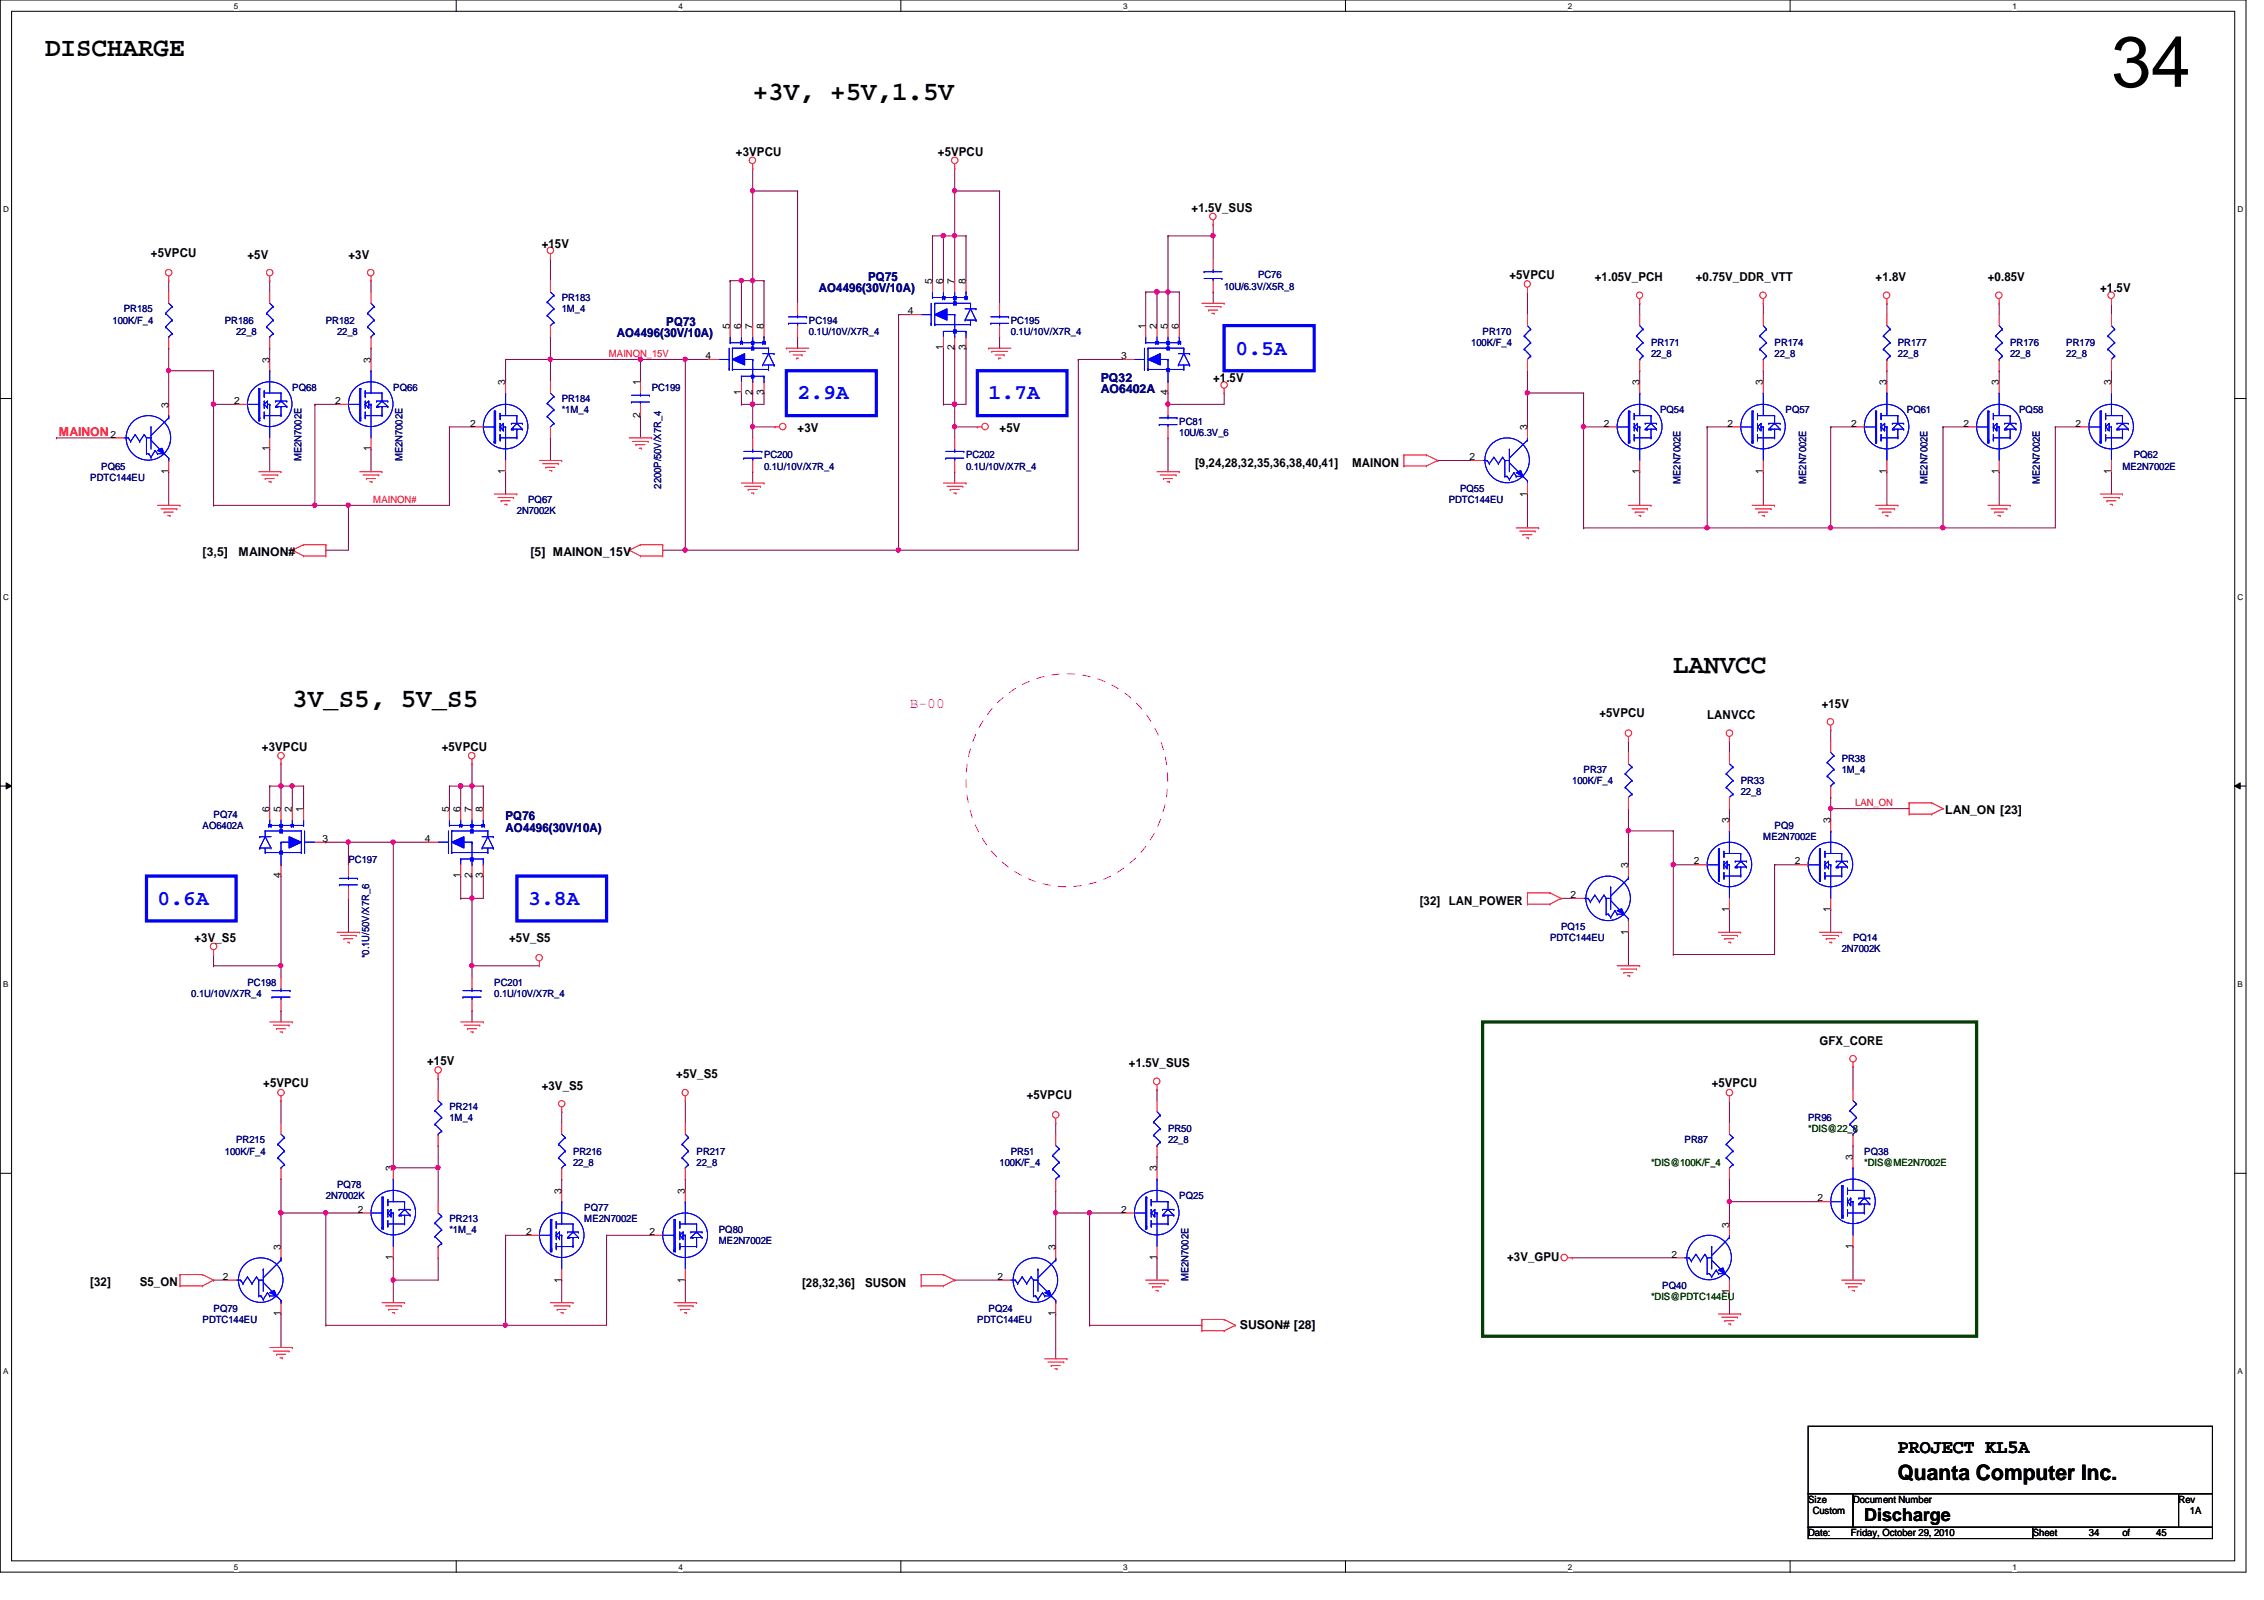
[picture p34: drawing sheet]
<svg xmlns="http://www.w3.org/2000/svg" width="297mm" height="210mm" viewBox="0 0 297 210" stroke-linecap="round" stroke-linejoin="round" font-family="sans-serif">
<defs><g id="words">
<text font-size="9.4" x="277" y="11.4">34</text>
<g font-size="3.5">
<text x="5.9" y="7.3">DISCHARGE</text>
<text x="98.8" y="13.2">+3V, +5V,1.5V</text>
<text x="219.5" y="88.3">LANVCC</text>
<text x="38.4" y="92.7">3V_S5, 5V_S5</text>
</g>
<g font-size="2.8" fill="#00f">
<text x="162.1" y="46.5">0.5A</text>
<text x="104.6" y="52.4">2.9A</text>
<text x="129.7" y="52.4">1.7A</text>
<text x="20.7" y="118.7">0.6A</text>
<text x="69.3" y="118.7">3.8A</text>
</g>
<text font-size="2.8" x="249" y="194.1">Quanta Computer Inc.</text>
<text font-size="2.5" x="249" y="190.7">PROJECT KL5A</text>
<text font-size="2.3" x="244.6" y="199.6">Discharge</text>
<text font-size="1.9" fill="#f0f" x="119.4" y="92.8">B-00</text>
<g font-size="1.6">
<text x="96.6" y="20.4">+3VPCU</text>
<text x="123.1" y="20.4">+5VPCU</text>
<text x="156.3" y="27.8">+1.5V_SUS</text>
<text x="19.8" y="33.7">+5VPCU</text>
<text x="32.5" y="34">+5V</text>
<text x="45.7" y="34">+3V</text>
<text x="71.1" y="32.5">+15V</text>
<text x="198" y="36.6">+5VPCU</text>
<text x="209.3" y="36.9">+1.05V_PCH</text>
<text x="222.5" y="36.9">+0.75V_DDR_VTT</text>
<text x="246.1" y="36.9">+1.8V</text>
<text x="260.8" y="36.9">+0.85V</text>
<text x="275.5" y="38.4">+1.5V</text>
<text x="159.2" y="50.2">+1.5V</text>
<text x="104.6" y="56.6">+3V</text>
<text x="131.1" y="56.6">+5V</text>
<text x="156.8" y="61.2">[9,24,28,32,35,36,38,40,41]</text>
<text x="177.4" y="61.2">MAINON</text>
<text x="26.6" y="73">[3,5]</text>
<text x="31.3" y="73">MAINON#</text>
<text x="69.6" y="73">[5] MAINON_15V</text>
<text x="209.8" y="94.1">+5VPCU</text>
<text x="224" y="94.4">LANVCC</text>
<text x="239" y="92.9">+15V</text>
<text x="34.4" y="98.5">+3VPCU</text>
<text x="58" y="98.5">+5VPCU</text>
<text x="255.2" y="106.8">LAN_ON [23]</text>
<text x="186.3" y="118.8">[32] LAN_POWER</text>
<text x="25.5" y="123.5">+3V_S5</text>
<text x="66.8" y="123.5">+5V_S5</text>
<text x="238.7" y="137.1">GFX_CORE</text>
<text x="34.5" y="142.7">+5VPCU</text>
<text x="56" y="139.7">+15V</text>
<text x="71.1" y="143">+3V_S5</text>
<text x="88.7" y="141.5">+5V_S5</text>
<text x="148.1" y="140">+1.5V_SUS</text>
<text x="224.6" y="142.7">+5VPCU</text>
<text x="134.7" y="144.1">+5VPCU</text>
<text x="197.7" y="165.5">+3V_GPU</text>
<text x="11.9" y="168.7">[32]</text>
<text x="18.3" y="168.7">S5_ON</text>
<text x="105.2" y="168.9">[28,32,36]</text>
<text x="113.5" y="168.9">SUSON</text>
<text x="162.7" y="174.3">SUSON# [28]</text>
</g>
<g font-size="1.6" fill="#000080">
<text x="107.4" y="38.4">AO4496(30V/10A)</text>
<text x="113.9" y="36.9">PQ75</text>
<text x="80.9" y="44.2">AO4496(30V/10A)</text>
<text x="87.4" y="42.8">PQ73</text>
<text x="144.4" y="50.2">PQ32</text>
<text x="144.4" y="51.6">AO6402A</text>
<text x="66.3" y="107.6">PQ76</text>
<text x="66.3" y="109.1">AO4496(30V/10A)</text>
</g>
<text font-size="1.6" fill="#f00" x="7.7" y="57.1">MAINON</text>
<g font-size="1.3" fill="#000080">
<text x="16.3" y="41">PR185</text>
<text x="73.7" y="39.5">PR183</text>
<text x="73.7" y="41">1M_4</text>
<text x="160.6" y="38">10U/6.3V/X5R_8</text>
<text x="165.1" y="36.5">PC76</text>
<text x="14.8" y="42.5">100K/F_4</text>
<text x="29.5" y="42.5">PR186</text>
<text x="31" y="43.9">22_8</text>
<text x="42.8" y="42.5">PR182</text>
<text x="44.2" y="43.9">22_8</text>
<text x="106.1" y="42.5">PC194</text>
<text x="106.1" y="43.9">0.1U/10V/X7R_4</text>
<text x="132.6" y="42.5">PC195</text>
<text x="132.6" y="43.9">0.1U/10V/X7R_4</text>
<text x="193" y="45.4">100K/F_4</text>
<text x="194.5" y="43.9">PR170</text>
<text x="216.6" y="45.4">PR171</text>
<text x="216.6" y="46.9">22_8</text>
<text x="232.8" y="45.4">PR174</text>
<text x="232.8" y="46.9">22_8</text>
<text x="249" y="45.4">PR177</text>
<text x="249" y="46.9">22_8</text>
<text x="263.7" y="45.4">PR176</text>
<text x="263.7" y="46.9">22_8</text>
<text x="271.1" y="45.4">PR179</text>
<text x="271.1" y="46.9">22_8</text>
<text x="38.4" y="51.3">PQ68</text>
<text x="51.6" y="51.3">PQ66</text>
<text x="73.7" y="52.7">PR184</text>
<text x="85.5" y="51.3">PC199</text>
<text x="73.7" y="54.2">*1M_4</text>
<text x="154.7" y="55.7">PC81</text>
<text x="154.7" y="57.2">10U/6.3V_6</text>
<text x="217.8" y="54.2">PQ54</text>
<text x="234.3" y="54.2">PQ57</text>
<text x="250.2" y="54.2">PQ61</text>
<text x="264.9" y="54.2">PQ58</text>
<text x="11.9" y="63.1">PDTC144EU</text>
<text x="13.3" y="61.6">PQ65</text>
<text x="39.6" y="60.5" transform="rotate(-90 39.6 60.5)">ME2N7002E</text>
<text x="52.8" y="60.5" transform="rotate(-90 52.8 60.5)">ME2N7002E</text>
<text x="69.3" y="66">PQ67</text>
<text x="86.7" y="64.1" transform="rotate(-90 86.7 64.1)">2200P/50V/X7R_4</text>
<text x="100.2" y="60.1">PC200</text>
<text x="100.2" y="61.6">0.1U/10V/X7R_4</text>
<text x="126.7" y="60.1">PC202</text>
<text x="126.7" y="61.6">0.1U/10V/X7R_4</text>
<text x="190.1" y="66">PDTC144EU</text>
<text x="191.6" y="64.6">PQ55</text>
<text x="220.5" y="63.5" transform="rotate(-90 220.5 63.5)">ME2N7002E</text>
<text x="237" y="63.5" transform="rotate(-90 237 63.5)">ME2N7002E</text>
<text x="252.9" y="63.5" transform="rotate(-90 252.9 63.5)">ME2N7002E</text>
<text x="267.6" y="63.5" transform="rotate(-90 267.6 63.5)">ME2N7002E</text>
<text x="278.5" y="61.6">ME2N7002E</text>
<text x="279.9" y="60.1">PQ62</text>
<text x="67.8" y="67.5">2N7002K</text>
<text x="207.8" y="101.4">PR37</text>
<text x="241.6" y="99.9">PR38</text>
<text x="241.6" y="101.4">1M_4</text>
<text x="28" y="107.3">PQ74</text>
<text x="206.3" y="102.8">100K/F_4</text>
<text x="228.4" y="102.8">PR33</text>
<text x="228.4" y="104.3">22_8</text>
<text x="26.6" y="108.8">AO6402A</text>
<text x="45.7" y="113.2">PC197</text>
<text x="231.3" y="110.2">ME2N7002E</text>
<text x="232.8" y="108.8">PQ9</text>
<text x="48.4" y="125.7" transform="rotate(-90 48.4 125.7)">*0.1U/50V/X7R_6</text>
<text x="203.4" y="123.5">PDTC144EU</text>
<text x="204.8" y="122">PQ15</text>
<text x="241.6" y="124.9">2N7002K</text>
<text x="243.1" y="123.5">PQ14</text>
<text x="25.1" y="130.9">0.1U/10V/X7R_4</text>
<text x="32.5" y="129.4">PC198</text>
<text x="64.9" y="129.4">PC201</text>
<text x="64.9" y="130.9">0.1U/10V/X7R_4</text>
<text x="31" y="150">PR215</text>
<text x="59" y="145.6">PR214</text>
<text x="59" y="147">1M_4</text>
<text x="153.2" y="148.5">PR50</text>
<text x="153.2" y="150">22_8</text>
<text x="221" y="150">PR87</text>
<text x="237.2" y="147">PR96</text>
<text x="29.5" y="151.5">100K/F_4</text>
<text x="44.2" y="155.9">PQ78</text>
<text x="75.2" y="151.5">PR216</text>
<text x="75.2" y="153">22_8</text>
<text x="91.4" y="151.5">PR217</text>
<text x="91.4" y="153">22_8</text>
<text x="131.1" y="153">100K/F_4</text>
<text x="132.6" y="151.5">PR51</text>
<text x="244.6" y="151.5">PQ38</text>
<text x="42.8" y="157.4">2N7002K</text>
<text x="59" y="160.3">PR213</text>
<text x="59" y="161.8">*1M_4</text>
<text x="76.7" y="158.8">PQ77</text>
<text x="76.7" y="160.3">ME2N7002E</text>
<text x="94.3" y="161.8">PQ80</text>
<text x="154.7" y="157.4">PQ25</text>
<text x="94.3" y="163.2">ME2N7002E</text>
<text x="26.6" y="173.6">PDTC144EU</text>
<text x="28" y="172.1">PQ79</text>
<text x="128.2" y="173.6">PDTC144EU</text>
<text x="129.7" y="172.1">PQ24</text>
<text x="156" y="168.1" transform="rotate(-90 156 168.1)">ME2N7002E</text>
<text x="218.1" y="169.1">PQ40</text>
</g>
<g font-size="1.3">
<text x="119.1" y="41.2">4</text>
<text x="122.3" y="37.3" transform="rotate(-90 122.3 37.3)">5</text>
<text x="123.7" y="37.3" transform="rotate(-90 123.7 37.3)">6</text>
<text x="125.2" y="37.3" transform="rotate(-90 125.2 37.3)">7</text>
<text x="126.7" y="37.3" transform="rotate(-90 126.7 37.3)">8</text>
<text x="35.3" y="47.6" transform="rotate(-90 35.3 47.6)">3</text>
<text x="48.6" y="47.6" transform="rotate(-90 48.6 47.6)">3</text>
<text x="92.6" y="47.1">4</text>
<text x="95.8" y="43.2" transform="rotate(-90 95.8 43.2)">5</text>
<text x="97.2" y="43.2" transform="rotate(-90 97.2 43.2)">6</text>
<text x="98.7" y="43.2" transform="rotate(-90 98.7 43.2)">7</text>
<text x="100.2" y="43.2" transform="rotate(-90 100.2 43.2)">8</text>
<text x="123.7" y="46" transform="rotate(-90 123.7 46)">1</text>
<text x="125.2" y="46" transform="rotate(-90 125.2 46)">2</text>
<text x="126.7" y="46" transform="rotate(-90 126.7 46)">3</text>
<text x="147.1" y="47.1">3</text>
<text x="150.3" y="43.2" transform="rotate(-90 150.3 43.2)">1</text>
<text x="151.8" y="43.2" transform="rotate(-90 151.8 43.2)">2</text>
<text x="153.2" y="43.2" transform="rotate(-90 153.2 43.2)">5</text>
<text x="154.7" y="43.2" transform="rotate(-90 154.7 43.2)">6</text>
<text x="22.1" y="53.5" transform="rotate(-90 22.1 53.5)">3</text>
<text x="30.7" y="53">2</text>
<text x="44" y="53">2</text>
<text x="66.3" y="50.5" transform="rotate(-90 66.3 50.5)">3</text>
<text x="84" y="50.5" transform="rotate(-90 84 50.5)">1</text>
<text x="97.2" y="51.9" transform="rotate(-90 97.2 51.9)">1</text>
<text x="98.7" y="51.9" transform="rotate(-90 98.7 51.9)">2</text>
<text x="100.2" y="51.9" transform="rotate(-90 100.2 51.9)">3</text>
<text x="153.2" y="51.9" transform="rotate(-90 153.2 51.9)">4</text>
<text x="215.1" y="50.5" transform="rotate(-90 215.1 50.5)">3</text>
<text x="231.3" y="50.5" transform="rotate(-90 231.3 50.5)">3</text>
<text x="247.5" y="50.5" transform="rotate(-90 247.5 50.5)">3</text>
<text x="262.3" y="50.5" transform="rotate(-90 262.3 50.5)">3</text>
<text x="277" y="50.5" transform="rotate(-90 277 50.5)">3</text>
<text x="14.5" y="57.4">2</text>
<text x="35.3" y="59.2" transform="rotate(-90 35.3 59.2)">1</text>
<text x="48.6" y="59.2" transform="rotate(-90 48.6 59.2)">1</text>
<text x="61.7" y="56">2</text>
<text x="84" y="54.8" transform="rotate(-90 84 54.8)">2</text>
<text x="200.4" y="56.4" transform="rotate(-90 200.4 56.4)">3</text>
<text x="210.4" y="56">2</text>
<text x="226.6" y="56">2</text>
<text x="242.9" y="56">2</text>
<text x="257.6" y="56">2</text>
<text x="272.3" y="56">2</text>
<text x="22.1" y="62.2" transform="rotate(-90 22.1 62.2)">1</text>
<text x="66.3" y="62.2" transform="rotate(-90 66.3 62.2)">1</text>
<text x="192.8" y="60.4">2</text>
<text x="200.4" y="65.2" transform="rotate(-90 200.4 65.2)">1</text>
<text x="215.1" y="62.2" transform="rotate(-90 215.1 62.2)">1</text>
<text x="231.3" y="62.2" transform="rotate(-90 231.3 62.2)">1</text>
<text x="247.5" y="62.2" transform="rotate(-90 247.5 62.2)">1</text>
<text x="262.3" y="62.2" transform="rotate(-90 262.3 62.2)">1</text>
<text x="277" y="62.2" transform="rotate(-90 277 62.2)">1</text>
<text x="35.3" y="106.6" transform="rotate(-90 35.3 106.6)">6</text>
<text x="36.8" y="106.6" transform="rotate(-90 36.8 106.6)">5</text>
<text x="38.3" y="106.6" transform="rotate(-90 38.3 106.6)">2</text>
<text x="39.8" y="106.6" transform="rotate(-90 39.8 106.6)">1</text>
<text x="58.9" y="106.6" transform="rotate(-90 58.9 106.6)">5</text>
<text x="60.4" y="106.6" transform="rotate(-90 60.4 106.6)">6</text>
<text x="61.9" y="106.6" transform="rotate(-90 61.9 106.6)">7</text>
<text x="63.4" y="106.6" transform="rotate(-90 63.4 106.6)">8</text>
<text x="226.9" y="108" transform="rotate(-90 226.9 108)">3</text>
<text x="240.2" y="108" transform="rotate(-90 240.2 108)">3</text>
<text x="42.3" y="110.4">3</text>
<text x="55.7" y="110.4">4</text>
<text x="213.6" y="113.9" transform="rotate(-90 213.6 113.9)">3</text>
<text x="222.2" y="113.4">2</text>
<text x="235.5" y="113.4">2</text>
<text x="36.8" y="115.2" transform="rotate(-90 36.8 115.2)">4</text>
<text x="60.4" y="115.2" transform="rotate(-90 60.4 115.2)">1</text>
<text x="61.9" y="115.2" transform="rotate(-90 61.9 115.2)">2</text>
<text x="63.4" y="115.2" transform="rotate(-90 63.4 115.2)">3</text>
<text x="206" y="117.8">2</text>
<text x="226.9" y="119.6" transform="rotate(-90 226.9 119.6)">1</text>
<text x="240.2" y="119.6" transform="rotate(-90 240.2 119.6)">1</text>
<text x="213.6" y="122.6" transform="rotate(-90 213.6 122.6)">1</text>
<text x="51.6" y="153.7" transform="rotate(-90 51.6 153.7)">3</text>
<text x="151.8" y="153.7" transform="rotate(-90 151.8 153.7)">3</text>
<text x="243.1" y="152.2" transform="rotate(-90 243.1 152.2)">3</text>
<text x="46.9" y="159.1">2</text>
<text x="73.7" y="156.6" transform="rotate(-90 73.7 156.6)">3</text>
<text x="89.9" y="156.6" transform="rotate(-90 89.9 156.6)">3</text>
<text x="147.1" y="159.1">2</text>
<text x="226.9" y="161" transform="rotate(-90 226.9 161)">3</text>
<text x="238.5" y="157.6">2</text>
<text x="29.2" y="167.9">2</text>
<text x="36.8" y="164" transform="rotate(-90 36.8 164)">3</text>
<text x="51.6" y="165.3" transform="rotate(-90 51.6 165.3)">1</text>
<text x="69" y="162">2</text>
<text x="85.2" y="162">2</text>
<text x="130.9" y="167.9">2</text>
<text x="138.5" y="164" transform="rotate(-90 138.5 164)">3</text>
<text x="151.8" y="165.3" transform="rotate(-90 151.8 165.3)">1</text>
<text x="219.3" y="165">2</text>
<text x="243.1" y="163.8" transform="rotate(-90 243.1 163.8)">1</text>
<text x="36.8" y="172.7" transform="rotate(-90 36.8 172.7)">1</text>
<text x="73.7" y="168.3" transform="rotate(-90 73.7 168.3)">1</text>
<text x="89.9" y="168.3" transform="rotate(-90 89.9 168.3)">1</text>
<text x="138.5" y="172.7" transform="rotate(-90 138.5 172.7)">1</text>
<text x="226.9" y="169.7" transform="rotate(-90 226.9 169.7)">1</text>
<text x="237.2" y="197.1">Size</text>
<text x="243.1" y="197.1">Document Number</text>
<text x="285.8" y="197.1">Rev</text>
<text x="237.2" y="201.5">Date:</text>
<text x="237.8" y="198.6">Custom</text>
<text x="242.8" y="201.5">Friday, October 29, 2010</text>
<text x="266.7" y="201.5">Sheet</text>
<text x="274.1" y="201.5">34</text>
<text x="278.5" y="201.5">of</text>
<text x="282.9" y="201.5">45</text>
<text x="287.3" y="198.6">1A</text>
</g>
<g font-size="1.3" fill="#f00">
<text x="79.9" y="46.9">MAINON_15V</text>
<text x="49" y="66">MAINON#</text>
<text x="243.4" y="105.8">LAN_ON</text>
</g>
<g font-size="1.3" fill="#004000">
<text x="237.2" y="148.5">*DIS@22_8</text>
<text x="216.6" y="153">*DIS@100K/F_4</text>
<text x="244.6" y="153">*DIS@ME2N7002E</text>
<text x="216.6" y="170.6">*DIS@PDTC144EU</text>
</g>
<g font-size="1.1">
<text x="30.7" y="1.1">5</text>
<text x="89" y="1.1">4</text>
<text x="147.4" y="1.1">3</text>
<text x="205.7" y="1.1">2</text>
<text x="264" y="1.1">1</text>
<text x=".4" y="27.9">D</text>
<text x="293.6" y="27.9">D</text>
<text x=".4" y="78.7">C</text>
<text x="293.6" y="78.7">C</text>
<text x=".4" y="129.5">B</text>
<text x="293.6" y="129.5">B</text>
<text x=".4" y="180.3">A</text>
<text x="293.6" y="180.3">A</text>
<text x="30.7" y="205.9">5</text>
<text x="89" y="205.9">4</text>
<text x="147.4" y="205.9">3</text>
<text x="205.7" y="205.9">2</text>
<text x="264" y="205.9">1</text>
</g>
</g></defs>
<path d="M0 0h294.7v206.2h-294.7zM1.5 1.5h291.7v203.3h-291.7z" fill="none" stroke="#000" stroke-width=".13"/>
<g fill="#fff">
<path d="M30.7 .2h.6v1.2h-.6z"/>
<path d="M30.7 204.9h.6v1.2h-.6z"/>
</g>
<path d="M59.9 0v1.5M59.9 204.8v1.4" fill="none" stroke="#000" stroke-width=".13"/>
<g fill="#fff">
<path d="M89 .2h.6v1.2h-.6z"/>
<path d="M89 204.9h.6v1.2h-.6z"/>
</g>
<path d="M118.2 0v1.5M118.2 204.8v1.4" fill="none" stroke="#000" stroke-width=".13"/>
<g fill="#fff">
<path d="M147.4 .2h.6v1.2h-.6z"/>
<path d="M147.4 204.9h.6v1.2h-.6z"/>
</g>
<path d="M176.5 0v1.5M176.5 204.8v1.4" fill="none" stroke="#000" stroke-width=".13"/>
<g fill="#fff">
<path d="M205.7 .2h.6v1.2h-.6z"/>
<path d="M205.7 204.9h.6v1.2h-.6z"/>
</g>
<path d="M234.9 0v1.5M234.9 204.8v1.4" fill="none" stroke="#000" stroke-width=".13"/>
<g fill="#fff">
<path d="M264 .2h.6v1.2h-.6z"/>
<path d="M264 204.9h.6v1.2h-.6z"/>
<path d="M.4 26.9h.8v1.2h-.8z"/>
<path d="M293.6 26.9h.7v1.2h-.7z"/>
<path d="M.4 77.7h.8v1.2h-.8z"/>
<path d="M293.6 77.7h.7v1.2h-.7z"/>
</g>
<path d="M0 52.3h1.5M293.2 52.3h1.5" fill="none" stroke="#000" stroke-width=".13"/>
<g fill="#fff">
<path d="M.4 128.5h.7v1.2h-.7z"/>
<path d="M293.6 128.5h.7v1.2h-.7z"/>
</g>
<path d="M0 103.1h1.5M.8 102.7l.7 .4-.7 .4zM293.2 103.1l.7-.4v.8zM293.2 103.1h1.5" fill="none" stroke="#000" stroke-width=".13"/>
<path d="M.8 102.7l.7 .4-.7 .4zM293.2 103.1l.7-.4v.8z" fill="#000"/>
<g fill="#fff">
<path d="M.4 179.3h.7v1.2h-.7z"/>
<path d="M293.6 179.3h.7v1.2h-.7z"/>
</g>
<path d="M0 153.9h1.5M293.2 153.9h1.5" fill="none" stroke="#000" stroke-width=".13"/>
<path d="M22.1 48.6h.1M22.1 48.6h5.9M59 56h.1M59 56v10.3M66.3 47.2h.1M66.3 47.2h5.9M125.3 56h.1M125.3 56h2.9" fill="none" stroke="#800040" stroke-width=".13"/>
<circle cx="125.2" cy="56" r=".29" fill="#f0f"/>
<circle cx="125.2" cy="56" r=".29" fill="none" stroke="#f0f" stroke-width=".13"/>
<path d="M240.2 106.1h.1M240.2 106.1v1.5" fill="none" stroke="#800040" stroke-width=".13"/>
<circle cx="240.2" cy="106.1" r=".29" fill="#f0f"/>
<circle cx="240.2" cy="106.1" r=".29" fill="none" stroke="#f0f" stroke-width=".13"/>
<path d="M213.7 109h.1M213.7 109h5.8M219.5 113.5h.1M219.5 113.5h3M219.5 113.5v11.7M226.9 119.3h.1M226.9 119.3v3M240.2 119.3h.1M240.2 119.3v3" fill="none" stroke="#800040" stroke-width=".13"/>
<circle cx="219.5" cy="113.4" r=".29" fill="#f0f"/>
<circle cx="219.5" cy="113.4" r=".29" fill="none" stroke="#f0f" stroke-width=".13"/>
<path d="M89.9 47.2h.1M89.9 47.2h3M125.3 53h.1M125.3 53v3M213.7 106.1h.1M213.7 106.1v2.9M232.8 113.5h.1M232.8 113.5v11.7h-13.3M232.8 113.5h3M219.5 125.2h.1" fill="none" stroke="#800040" stroke-width=".13"/>
<circle cx="125.2" cy="53" r=".29" fill="#f0f"/>
<circle cx="125.2" cy="53" r=".29" fill="none" stroke="#f0f" stroke-width=".13"/>
<path d="M98.8 56h.1M98.8 53h.1M98.8 53v4.4M123.8 45.7h.1M123.8 45.7v7.3M226.9 106.1h.1M226.9 106.1v1.5" fill="none" stroke="#800040" stroke-width=".13"/>
<circle cx="98.7" cy="53" r=".29" fill="#f0f"/>
<circle cx="98.7" cy="53" r=".29" fill="none" stroke="#f0f" stroke-width=".13"/>
<g fill="none" stroke="#800040" stroke-width=".13">
<path d="M22.1 45.7h.1M22.1 45.7v2.9M28 53h.1M28 48.6h.1M28 53h3M28 48.6v4.4M72.2 47.2h.1M72.2 47.2v2.9M97.3 51.6h.1M97.3 53h.1M97.3 51.6v1.4M98.8 51.6h.1"/>
<path d="M98.8 51.6v1.4h-1.5M226.9 97.2h.1M226.9 97.2v1.5"/>
</g>
<circle cx="22.1" cy="48.6" r=".29" fill="#f0f"/>
<circle cx="22.1" cy="48.6" r=".29" fill="none" stroke="#f0f" stroke-width=".13"/>
<g fill="none" stroke="#800040" stroke-width=".13">
<path d="M72.2 57.4h.1M72.2 57.4v3M98.8 53h.1M100.2 51.6h.1M100.2 51.6v1.4h-1.4M117.9 41.3h.1M117.9 41.3v30.9M125.3 53h.1M126.7 45.7h.1M126.7 45.7v7.3h-1.4M213.7 109h.1M213.7 109v4.5"/>
<path d="M240.2 106.1h.1M240.2 106.1h10.3M138.5 172.4h.1M138.5 172.4v5.9"/>
</g>
<circle cx="213.6" cy="109" r=".29" fill="#f0f"/>
<circle cx="213.6" cy="109" r=".29" fill="none" stroke="#f0f" stroke-width=".13"/>
<path d="M98.8 22.1h.1M98.8 25.1h.1M98.8 22.1v14.7M219.5 109h.1M219.5 109v4.5" fill="none" stroke="#800040" stroke-width=".13"/>
<circle cx="98.7" cy="25" r=".29" fill="#f0f"/>
<circle cx="98.7" cy="25" r=".29" fill="none" stroke="#f0f" stroke-width=".13"/>
<g fill="none" stroke="#800040" stroke-width=".13">
<path d="M125.3 25.1h.1M125.3 22.1h.1M125.3 22.1v8.8M215.1 39.8h.1M215.1 39.8v1.5M231.3 39.8h.1M231.3 39.8v1.5M207.8 56h.1M207.8 56v13.3M215.1 48.6h.1M215.1 48.6v1.5M231.3 48.6h.1"/>
<path d="M231.3 48.6v1.5"/>
</g>
<circle cx="207.7" cy="56" r=".29" fill="#f0f"/>
<circle cx="207.7" cy="56" r=".29" fill="none" stroke="#f0f" stroke-width=".13"/>
<g fill="none" stroke="#800040" stroke-width=".13">
<path d="M200.4 51.6h.1M200.4 51.6h7.4M207.8 56h.1M207.8 51.6h.1M207.8 56h2.9M207.8 51.6v4.4M224 56h.1M224 56h2.9M224 56v13.3h-16.2M188.6 60.4h.1M188.6 60.4h4.4M207.8 69.3h.1"/>
<path d="M215.1 61.9h.1M215.1 61.9v4.4M231.3 61.9h.1M231.3 61.9v4.4"/>
</g>
<circle cx="224" cy="69.2" r=".29" fill="#f0f"/>
<circle cx="224" cy="69.2" r=".29" fill="none" stroke="#f0f" stroke-width=".13"/>
<g fill="none" stroke="#800040" stroke-width=".13">
<path d="M22.1 36.8h.1M22.1 36.8v1.5M200.4 38.3h.1M200.4 38.3v3M200.4 51.6h.1M200.4 51.6v4.4M28 66.3h.1M28 66.3h13.3M200.4 64.8h.1M200.4 64.8v4.5M240.2 95.8h.1M240.2 95.8v1.4"/>
<path d="M138.5 156.2h.1M138.5 156.2v2.9"/>
</g>
<circle cx="200.4" cy="51.5" r=".29" fill="#f0f"/>
<circle cx="200.4" cy="51.5" r=".29" fill="none" stroke="#f0f" stroke-width=".13"/>
<path d="M45.7 66.3h.1M45.7 66.3h13.3" fill="none" stroke="#800040" stroke-width=".13"/>
<circle cx="45.7" cy="66.3" r=".29" fill="#f0f"/>
<circle cx="45.7" cy="66.3" r=".29" fill="none" stroke="#f0f" stroke-width=".13"/>
<g fill="none" stroke="#800040" stroke-width=".13">
<path d="M35.4 36.8h.1M35.4 36.8v1.5M48.7 36.8h.1M48.7 36.8v1.5M22.1 48.6h.1M22.1 48.6v4.4M35.4 45.7h.1M35.4 45.7v1.5M48.7 45.7h.1M48.7 45.7v1.5M72.2 47.2h.1M72.2 47.2h11.8"/>
<path d="M98.8 61.9h.1M98.8 61.9v1.5M125.3 61.9h.1M125.3 61.9v1.5M213.7 97.2h.1M213.7 97.2v1.5M138.5 159.1h.1M138.5 159.1v4.4M143 159.1h.1M143 159.1h4.4"/>
</g>
<circle cx="72.2" cy="47.1" r=".29" fill="#f0f"/>
<circle cx="72.2" cy="47.1" r=".29" fill="none" stroke="#f0f" stroke-width=".13"/>
<path d="M72.2 33.9h.1M72.2 33.9v2.9M28 53h.1M28 53v13.3" fill="none" stroke="#800040" stroke-width=".13"/>
<circle cx="28" cy="53" r=".29" fill="#f0f"/>
<circle cx="28" cy="53" r=".29" fill="none" stroke="#f0f" stroke-width=".13"/>
<path d="M41.3 53h.1M41.3 53h2.9M41.3 53v13.3" fill="none" stroke="#800040" stroke-width=".13"/>
<circle cx="41.3" cy="66.3" r=".29" fill="#f0f"/>
<circle cx="41.3" cy="66.3" r=".29" fill="none" stroke="#f0f" stroke-width=".13"/>
<path d="M98.8 25.1h.1M98.8 25.1h5.8M104.6 25.1h.1M104.6 25.1v14.7M125.3 25.1h.1M125.3 25.1h5.8M131.1 25.1h.1M131.1 25.1v14.7M66.3 47.2h.1M66.3 47.2v2.9M104.6 44.2h.1M104.6 44.2v1.5" fill="none" stroke="#800040" stroke-width=".13"/>
<circle cx="125.2" cy="25" r=".29" fill="#f0f"/>
<circle cx="125.2" cy="25" r=".29" fill="none" stroke="#f0f" stroke-width=".13"/>
<path d="M98.8 56h.1M98.8 56h2.9M131.1 44.2h.1M131.1 44.2v1.5" fill="none" stroke="#800040" stroke-width=".13"/>
<circle cx="98.7" cy="56" r=".29" fill="#f0f"/>
<circle cx="98.7" cy="56" r=".29" fill="none" stroke="#f0f" stroke-width=".13"/>
<path d="M89.9 47.2h.1M89.9 47.2v25M125.3 56h.1M125.3 56v1.4" fill="none" stroke="#800040" stroke-width=".13"/>
<circle cx="89.9" cy="72.2" r=".29" fill="#f0f"/>
<circle cx="89.9" cy="72.2" r=".29" fill="none" stroke="#f0f" stroke-width=".13"/>
<circle cx="89.9" cy="47.1" r=".29" fill="#f0f"/>
<circle cx="89.9" cy="47.1" r=".29" fill="none" stroke="#f0f" stroke-width=".13"/>
<path d="M84 47.2h.1M84 47.2v2.9" fill="none" stroke="#800040" stroke-width=".13"/>
<circle cx="84" cy="47.1" r=".29" fill="#f0f"/>
<circle cx="84" cy="47.1" r=".29" fill="none" stroke="#f0f" stroke-width=".13"/>
<g fill="none" stroke="#800040" stroke-width=".13">
<path d="M7.4 57.4h.1M7.4 57.4h7.4M35.4 58.9h.1M35.4 58.9v3M48.7 58.9h.1M48.7 58.9v3M59 56h.1M59 56h2.9M72.2 44.2h.1M72.2 44.2v3M84 54.5h.1M84 54.5v2.9"/>
<path d="M117.9 41.3h.1M117.9 41.3h1.5M22.1 61.9h.1M22.1 61.9v4.4M66.3 61.9h.1M66.3 61.9v2.9M213.7 122.3h.1M213.7 122.3v4.4M138.5 147.3h.1M138.5 147.3v1.5M151.8 151.8h.1M151.8 142.9h.1"/>
<path d="M151.8 142.9v1.5M151.8 151.8v1.4M226.9 144.4h.1M226.9 157.6h.1M226.9 144.4v2.9M226.9 157.6v3M125.3 167.9h.1M125.3 167.9h5.8M151.8 165h.1M151.8 165v2.9M226.9 169.4h.1M226.9 169.4v3"/>
</g>
<circle cx="226.9" cy="157.6" r=".29" fill="#f0f"/>
<circle cx="226.9" cy="157.6" r=".29" fill="none" stroke="#f0f" stroke-width=".13"/>
<g fill="none" stroke="#800040" stroke-width=".13">
<path d="M200.4 48.6h.1M200.4 48.6v3M38.4 103.1h.1M38.4 103.1h1.4M204.8 117.9h.1M204.8 117.9h1.5M240.2 104.6h.1M240.2 104.6v1.5M28 126.7h.1M28 126.7h8.9M36.9 126.7h.1M36.9 126.7v1.5"/>
<path d="M226.9 154.7h.1M226.9 154.7v2.9M28 167.9h.1M28 167.9h1.5M79.6 162.1h.1M79.6 162.1h5.9"/>
</g>
<circle cx="36.8" cy="126.7" r=".29" fill="#f0f"/>
<circle cx="36.8" cy="126.7" r=".29" fill="none" stroke="#f0f" stroke-width=".13"/>
<path d="M61.9 126.7h.1M61.9 126.7h8.9" fill="none" stroke="#800040" stroke-width=".13"/>
<circle cx="61.9" cy="126.7" r=".29" fill="#f0f"/>
<circle cx="61.9" cy="126.7" r=".29" fill="none" stroke="#f0f" stroke-width=".13"/>
<path d="M45.7 117.9h.1M45.7 117.9v4.4M36.9 154.7h.1M36.9 159.1h.1M36.9 154.7v4.4M36.9 159.1h5.9" fill="none" stroke="#800040" stroke-width=".13"/>
<circle cx="36.8" cy="159.1" r=".29" fill="#f0f"/>
<circle cx="36.8" cy="159.1" r=".29" fill="none" stroke="#f0f" stroke-width=".13"/>
<path d="M51.6 153.2h.1M51.6 153.2h5.9M51.6 167.9h.1M51.6 167.9v3" fill="none" stroke="#800040" stroke-width=".13"/>
<circle cx="51.6" cy="167.9" r=".29" fill="#f0f"/>
<circle cx="51.6" cy="167.9" r=".29" fill="none" stroke="#f0f" stroke-width=".13"/>
<path d="M57.5 153.2h.1M57.5 150.3h.1M57.5 150.3v7.3" fill="none" stroke="#800040" stroke-width=".13"/>
<circle cx="57.5" cy="153.2" r=".29" fill="#f0f"/>
<circle cx="57.5" cy="153.2" r=".29" fill="none" stroke="#f0f" stroke-width=".13"/>
<g fill="none" stroke="#800040" stroke-width=".13">
<path d="M42.8 159.1h.1M42.8 159.1h4.4M36.9 172.4h.1M36.9 172.4v4.4M42.8 173.9h.1M42.8 173.9h36.8M51.6 165h.1M51.6 167.9h.1M51.6 165v2.9M57.5 165h.1M57.5 165v2.9h-5.9M66.3 173.9h.1"/>
<path d="M73.7 167.9h.1M73.7 167.9v3"/>
</g>
<circle cx="42.7" cy="159.1" r=".29" fill="#f0f"/>
<circle cx="42.7" cy="159.1" r=".29" fill="none" stroke="#f0f" stroke-width=".13"/>
<path d="M36.9 159.1h.1M36.9 159.1v4.4M66.3 162.1h.1M66.3 162.1h3M66.3 162.1v11.8M79.6 162.1h.1M79.6 162.1v11.8" fill="none" stroke="#800040" stroke-width=".13"/>
<circle cx="66.3" cy="173.8" r=".29" fill="#f0f"/>
<circle cx="66.3" cy="173.8" r=".29" fill="none" stroke="#f0f" stroke-width=".13"/>
<path d="M35.4 103.1h.1M35.4 103.1v3M35.4 103.1h1.5M36.9 103.1h.1M36.9 103.1v3M38.4 103.1h.1M38.4 103.1v3M39.8 103.1h.1M39.8 103.1v3" fill="none" stroke="#800040" stroke-width=".13"/>
<circle cx="38.3" cy="103.1" r=".29" fill="#f0f"/>
<circle cx="38.3" cy="103.1" r=".29" fill="none" stroke="#f0f" stroke-width=".13"/>
<g fill="none" stroke="#800040" stroke-width=".13">
<path d="M36.9 100.2h.1M36.9 114.9h.1M36.9 100.2v2.9M36.9 114.9v11.8M45.7 110.5h.1M45.7 110.5v3M28 125.2h.1M28 125.2v1.5M61.9 126.7h.1M61.9 126.7v1.5M36.9 144.4h.1M36.9 144.4v2.9"/>
<path d="M57.5 141.4h.1M57.5 141.4v1.5"/>
</g>
<circle cx="45.7" cy="110.5" r=".29" fill="#f0f"/>
<circle cx="45.7" cy="110.5" r=".29" fill="none" stroke="#f0f" stroke-width=".13"/>
<g fill="none" stroke="#800040" stroke-width=".13">
<path d="M89.9 72.2h.1M89.9 72.2h28M36.9 132.6h.1M36.9 132.6v1.5M61.9 132.6h.1M61.9 132.6v1.5M42.8 159.1h.1M42.8 159.1v14.8M73.7 145.8h.1M73.7 145.8v1.5M89.9 154.7h.1M89.9 144.4h.1"/>
<path d="M89.9 144.4v2.9M89.9 154.7v1.5M89.9 167.9h.1M89.9 167.9v3"/>
</g>
<circle cx="117.9" cy="72.2" r=".29" fill="#f0f"/>
<circle cx="117.9" cy="72.2" r=".29" fill="none" stroke="#f0f" stroke-width=".13"/>
<path d="M36.9 103.1h.1M36.9 103.1h1.5M42.8 110.5h.1M42.8 110.5h2.9" fill="none" stroke="#800040" stroke-width=".13"/>
<circle cx="36.8" cy="103.1" r=".29" fill="#f0f"/>
<circle cx="36.8" cy="103.1" r=".29" fill="none" stroke="#f0f" stroke-width=".13"/>
<g fill="none" stroke="#800040" stroke-width=".13">
<path d="M247.6 39.8h.1M247.6 39.8v1.5M262.3 39.8h.1M262.3 39.8v1.5M123.8 53h.1M125.3 45.7h.1M125.3 45.7v7.3h-1.5M240.2 56h.1M240.2 56v13.3M240.2 56h2.9M247.6 48.6h.1M247.6 48.6v1.5"/>
<path d="M254.9 56h.1M254.9 56v13.3h-30.9M254.9 56h2.9M262.3 48.6h.1M262.3 48.6v1.5M86.9 72.2h.1M86.9 72.2h3M224 69.3h.1M240.2 69.3h.1M247.6 61.9h.1M247.6 61.9v4.4M262.3 61.9h.1"/>
<path d="M262.3 61.9v4.4M226.9 157.6h.1M226.9 157.6h11.8M243.1 150.3h.1M243.1 150.3v1.5M206.3 165h.1M206.3 165h13.2M243.1 163.5h.1M243.1 163.5v4.4"/>
</g>
<circle cx="254.9" cy="69.2" r=".29" fill="#f0f"/>
<circle cx="254.9" cy="69.2" r=".29" fill="none" stroke="#f0f" stroke-width=".13"/>
<circle cx="240.2" cy="69.2" r=".29" fill="#f0f"/>
<circle cx="240.2" cy="69.2" r=".29" fill="none" stroke="#f0f" stroke-width=".13"/>
<path d="M51.6 110.5h.1M51.6 110.5v42.7" fill="none" stroke="#800040" stroke-width=".13"/>
<circle cx="51.6" cy="153.2" r=".29" fill="#f0f"/>
<circle cx="51.6" cy="153.2" r=".29" fill="none" stroke="#f0f" stroke-width=".13"/>
<circle cx="51.6" cy="110.5" r=".29" fill="#f0f"/>
<circle cx="51.6" cy="110.5" r=".29" fill="none" stroke="#f0f" stroke-width=".13"/>
<path d="M159.2 38.3h.1M159.2 30.9h.1M159.2 30.9v3M159.2 38.3v1.5M41.3 66.3h.1M41.3 66.3h4.4M42.8 72.2h.1M45.7 66.3h.1M45.7 66.3v5.9h-2.9M73.7 154.7h.1M73.7 154.7v1.5" fill="none" stroke="#800040" stroke-width=".13"/>
<circle cx="159.1" cy="30.9" r=".29" fill="#f0f"/>
<circle cx="159.1" cy="30.9" r=".29" fill="none" stroke="#f0f" stroke-width=".13"/>
<path d="M153.2 51.6h.1M153.2 51.6v1.4" fill="none" stroke="#800040" stroke-width=".13"/>
<circle cx="153.2" cy="53" r=".29" fill="#f0f"/>
<circle cx="153.2" cy="53" r=".29" fill="none" stroke="#f0f" stroke-width=".13"/>
<g fill="none" stroke="#800040" stroke-width=".13">
<path d="M150.3 38.3h.1M150.3 38.3v4.4M150.3 38.3h1.5M151.8 38.3h.1M151.8 38.3v4.4M154.7 38.3h.1M154.7 38.3v4.4M141.5 47.2h.1M141.5 47.2h5.9M141.5 47.2v25h-23.6M153.2 57.4h.1M153.2 57.4v4.5"/>
<path d="M117.9 72.2h.1"/>
</g>
<circle cx="151.8" cy="38.3" r=".29" fill="#f0f"/>
<circle cx="151.8" cy="38.3" r=".29" fill="none" stroke="#f0f" stroke-width=".13"/>
<path d="M153.2 38.3h.1M153.2 38.3h1.5M153.2 38.3v4.4" fill="none" stroke="#800040" stroke-width=".13"/>
<circle cx="153.2" cy="38.3" r=".29" fill="#f0f"/>
<circle cx="153.2" cy="38.3" r=".29" fill="none" stroke="#f0f" stroke-width=".13"/>
<g fill="none" stroke="#800040" stroke-width=".13">
<path d="M95.8 36.8h.1M95.8 36.8v5.9M97.3 36.8h.1M97.3 36.8h1.5M97.3 36.8v5.9M100.2 36.8h.1M100.2 36.8v5.9M153.2 30.9h.1M159.2 29.5h.1M159.2 29.5v1.4h-6M277 39.8h.1M277 39.8v1.5"/>
<path d="M153.2 53h.1M160.6 51.6h.1M160.6 51.6v1.4h-7.4M269.7 56h.1M269.7 56v13.3h-14.8M269.7 56h2.9M277 48.6h.1M277 48.6v1.5M254.9 69.3h.1M277 61.9h.1M277 61.9v2.9"/>
</g>
<circle cx="97.2" cy="36.8" r=".29" fill="#f0f"/>
<circle cx="97.2" cy="36.8" r=".29" fill="none" stroke="#f0f" stroke-width=".13"/>
<path d="M98.8 36.8h.1M98.8 36.8v5.9" fill="none" stroke="#800040" stroke-width=".13"/>
<circle cx="98.7" cy="36.8" r=".29" fill="#f0f"/>
<circle cx="98.7" cy="36.8" r=".29" fill="none" stroke="#f0f" stroke-width=".13"/>
<path d="M98.8 36.8h.1M98.8 36.8h1.4M122.3 30.9h.1M122.3 30.9v5.9M122.3 30.9h1.5M123.8 30.9h.1M123.8 30.9v5.9M126.7 30.9h.1M126.7 30.9v5.9" fill="none" stroke="#800040" stroke-width=".13"/>
<circle cx="123.7" cy="30.9" r=".29" fill="#f0f"/>
<circle cx="123.7" cy="30.9" r=".29" fill="none" stroke="#f0f" stroke-width=".13"/>
<path d="M123.8 30.9h.1M123.8 30.9h1.5M125.3 30.9h.1M125.3 30.9v5.9" fill="none" stroke="#800040" stroke-width=".13"/>
<circle cx="125.2" cy="30.9" r=".29" fill="#f0f"/>
<circle cx="125.2" cy="30.9" r=".29" fill="none" stroke="#f0f" stroke-width=".13"/>
<path d="M125.3 30.9h.1M125.3 30.9h1.4M60.4 114.9h.1M60.4 114.9v3M61.9 117.9h.1M61.9 117.9v8.8M63.4 114.9h.1M63.4 114.9v3h-1.5M243.1 140h.1M243.1 140v2.9" fill="none" stroke="#800040" stroke-width=".13"/>
<circle cx="61.9" cy="117.8" r=".29" fill="#f0f"/>
<circle cx="61.9" cy="117.8" r=".29" fill="none" stroke="#f0f" stroke-width=".13"/>
<path d="M59 103.1h.1M59 103.1v3M59 103.1h1.4M60.4 103.1h.1M60.4 103.1v3M63.4 103.1h.1M63.4 103.1v3" fill="none" stroke="#800040" stroke-width=".13"/>
<circle cx="60.4" cy="103.1" r=".29" fill="#f0f"/>
<circle cx="60.4" cy="103.1" r=".29" fill="none" stroke="#f0f" stroke-width=".13"/>
<path d="M61.9 103.1h.1M61.9 103.1h1.5M61.9 103.1v3" fill="none" stroke="#800040" stroke-width=".13"/>
<circle cx="61.9" cy="103.1" r=".29" fill="#f0f"/>
<circle cx="61.9" cy="103.1" r=".29" fill="none" stroke="#f0f" stroke-width=".13"/>
<path d="M45.7 110.5h.1M45.7 110.5h10.3M51.6 110.5h.1M60.4 103.1h.1M61.9 100.2h.1M61.9 100.2v2.9h-1.5" fill="none" stroke="#800040" stroke-width=".13"/>
<circle cx="60.4" cy="103.1" r=".29" fill="#f0f"/>
<circle cx="60.4" cy="103.1" r=".29" fill="none" stroke="#f0f" stroke-width=".13"/>
<path d="M151.8 38.3h.1M153.2 30.9h.1M153.2 30.9v7.4h-1.4M60.4 117.9h.1M61.9 114.9h.1M61.9 114.9v3h-1.5" fill="none" stroke="#800040" stroke-width=".13"/>
<circle cx="151.8" cy="38.3" r=".29" fill="#f0f"/>
<circle cx="151.8" cy="38.3" r=".29" fill="none" stroke="#f0f" stroke-width=".13"/>
<path d="M95.8 36.8h.1M95.8 36.8h1.5M84 47.2h.1M84 47.2h5.9M143 159.1v14.8M143 173.9h.1" fill="none" stroke="#800040" stroke-width=".13"/>
<circle cx="142.9" cy="159.1" r=".29" fill="#f0f"/>
<circle cx="142.9" cy="159.1" r=".29" fill="none" stroke="#f0f" stroke-width=".13"/>
<path d="M138.5 159.1h.1M138.5 159.1h4.5" fill="none" stroke="#800040" stroke-width=".13"/>
<circle cx="138.5" cy="159.1" r=".29" fill="#f0f"/>
<circle cx="138.5" cy="159.1" r=".29" fill="none" stroke="#f0f" stroke-width=".13"/>
<path d="M143 173.9h14.7M157.7 173.9h.1" fill="none" stroke="#800040" stroke-width=".13"/>
<g fill="none" stroke="#f00" stroke-width=".13">
<path d="M22.1 36.8h.1M22.1 36.2v.6M35.4 36.8h.1M35.4 36.2v.6M48.7 36.8h.1M48.7 36.2v.6M72.2 33.9h.1M72.2 33.3v.6M98.8 22.1h.1M98.8 21.5v.6M125.3 22.1h.1M125.3 21.5v.6"/>
<path d="M157.7 39.8h2.9M159.2 29.5h.1M159.2 28.9v.6M160.6 39.8h.1M200.4 38.3h.1M200.4 37.7v.6M215.1 39.8h.1M215.1 39.2v.6M231.3 39.8h.1M231.3 39.2v.6M247.6 39.8h.1M247.6 39.2v.6"/>
<path d="M262.3 39.8h.1M262.3 39.2v.6M277 39.8h.1M277 39.2v.6M82.5 57.4h3M83 57.9h2M83.4 58.3h.1M83.4 58.3h1.2M83.9 58.8h.3M84.2 58.8h.1M85 57.9h.1M85.5 57.4h.1"/>
<path d="M101.7 56h.1M101.7 56h.6M103.2 45.7h.1M103.2 45.7h2.9M103.6 46.1h.1M103.6 46.1h2.1M104.1 46.6h1.1M104.5 47h.1M104.5 47h.3M105.2 46.6h.1M128.2 56h.1M128.2 56h.6"/>
<path d="M129.7 45.7h.1M129.7 45.7h2.9M130.1 46.1h.1M130.1 46.1h2.1M130.6 46.6h1.1M131 47h.1M131 47h.3M131.7 46.6h.1M158.1 40.2h2.1M158.6 40.7h.1M158.6 40.7h1.2M159 41.1h.3"/>
<path d="M159.3 41.1h.1M160.2 40.2h.1M160.6 51.6h.1M160.6 51v.6M184.2 59.7h.1M184.2 59.7h3M184.2 59.7v1.4M187.2 59.7h.1M187.2 59.7l1.4 .7M20.7 66.3h2.9M21.1 66.8h2.1M21.5 67.2h.1"/>
<path d="M21.5 67.2h1.2M22 67.6h.3M22.3 67.6h.1M23.2 66.8h.1M23.6 66.3h.1M33.9 61.9h3M34.4 62.3h2M34.8 62.8h.1M34.8 62.8h1.2M35.3 63.2h.3M35.6 63.2h.1M36.4 62.3h.1"/>
<path d="M36.9 61.9h.1M38.4 72.2h.1M38.4 72.2l1.4 .7M39.8 71.5h.1M39.8 72.9h.1M39.8 71.5h3M39.8 72.9h3M39.8 71.5l-1.4 .7M42.8 72.9h.1M42.8 71.5h.1M42.8 71.5v1.4M47.2 61.9h2.9"/>
<path d="M47.6 62.3h2.1M48.1 62.8h.1M48.1 62.8h1.2M48.5 63.2h.3M48.8 63.2h.1M49.7 62.3h.1M50.1 61.9h.1M64.9 64.8h2.9M65.3 65.3h2.1M65.7 65.7h.1M65.7 65.7h1.2M66.2 66.2h.3"/>
<path d="M66.5 66.2h.1M67.4 65.3h.1M67.8 64.8h.1M70.8 60.4h2.9M71.2 60.8h2.1M71.6 61.3h.1M71.6 61.3h1.2M72.1 61.7h.3M72.4 61.7h.1M73.3 60.8h.1M73.7 60.4h.1M82.5 72.2h.1"/>
<path d="M82.5 72.2l1.5 .7M84 71.5h.1M84 72.9h.1M84 71.5h2.9M84 71.5l-1.5 .7M84 72.9h2.9M86.9 72.9h.1M86.9 71.5h.1M86.9 71.5v1.4M97.3 63.4h2.9M97.7 63.8h2.1M98.2 64.2h.1"/>
<path d="M98.2 64.2h1.2M98.6 64.7h.3M98.9 64.7h.1M99.8 63.8h.1M100.2 63.4h.1M123.8 63.4h2.9M124.2 63.8h2.1M124.7 64.2h.1M124.7 64.2h1.2M125.1 64.7h.3M125.4 64.7h.1M126.3 63.8h.1"/>
<path d="M126.7 63.4h.1M151.8 61.9h2.9M152.2 62.3h2.1M152.7 62.8h.1M152.7 62.8h1.1M153.1 63.2h.3M153.4 63.2h.1M154.3 62.3h.1M154.7 61.9h.1M184.2 61.1h.1M184.2 61.1h3M187.2 61.1h.1"/>
<path d="M188.6 60.4h.1M188.6 60.4l-1.4 .7M198.9 69.3h3M199.4 69.7h2M199.8 70.1h.1M199.8 70.1h1.2M200.3 70.6h.2M200.5 70.6h.1M201.4 69.7h.1M201.9 69.3h.1M213.7 66.3h2.9M214.1 66.8h2.1"/>
<path d="M214.5 67.2h.1M214.5 67.2h1.2M215 67.6h.3M215.3 67.6h.1M216.2 66.8h.1M216.6 66.3h.1M229.9 66.3h2.9M230.3 66.8h2.1M230.8 67.2h.1M230.8 67.2h1.1M231.2 67.6h.3M231.5 67.6h.1"/>
<path d="M232.4 66.8h.1M232.8 66.3h.1M246.1 66.3h2.9M246.5 66.8h2.1M247 67.2h.1M247 67.2h1.2M247.4 67.6h.3M247.7 67.6h.1M248.6 66.8h.1M249 66.3h.1M260.8 66.3h2.9M261.2 66.8h2.1"/>
<path d="M261.7 67.2h.1M261.7 67.2h1.2M262.1 67.6h.3M262.4 67.6h.1M263.3 66.8h.1M263.7 66.3h.1M275.5 64.8h3M276 65.3h2M276.4 65.7h.1M276.4 65.7h1.2M276.9 66.2h.3M277.2 66.2h.1"/>
<path d="M278 65.3h.1M278.5 64.8h.1M36.9 99.6v.6M61.9 99.6v.6M213.7 97.2h.1M213.7 96.6v.6M226.9 97.2h.1M226.9 96.6v.6M240.2 95.8h.1M240.2 95.2v.6M36.9 100.2h.1M45.7 113.5v1.4"/>
<path d="M45.7 116.4v1.5M61.9 100.2h.1M200.4 118.6h.1M200.4 117.1h.1M200.4 117.1h3M200.4 118.6h3M200.4 117.1v1.5M203.4 117.1h.1M203.4 118.6h.1M203.4 117.1l1.4 .8M204.8 117.9h.1M204.8 117.9l-1.4 .7"/>
<path d="M250.5 105.3h.1M250.5 106.8h.1M250.5 106.8h2.9M250.5 105.3h2.9M250.5 105.3v1.5M253.4 106.8h.1M253.4 105.3h.1M253.4 105.3l1.5 .8M254.9 106.1h.1M254.9 106.1l-1.5 .7M28 125.2h.1M28 124.6v.6"/>
<path d="M35.4 134.1h3M35.9 134.5h2M36.3 135h.1M36.3 135h1.2M36.7 135.4h.3M37 135.4h.1M37.9 134.5h.1M38.4 134.1h.1M44.2 122.3h3M44.7 122.7h2M45.1 123.1h.1M45.1 123.1h1.2"/>
<path d="M45.6 123.6h.2M45.8 123.6h.1M46.7 122.7h.1M47.2 122.3h.1M60.4 134.1h3M60.9 134.5h2M61.3 135h.1M61.3 135h1.2M61.8 135.4h.3M62.1 135.4h.1M62.9 134.5h.1M63.4 134.1h.1"/>
<path d="M70.8 126.7h.1M70.8 126.1v.6M212.2 126.7h2.9M212.6 127.1h2.1M213.1 127.6h.1M213.1 127.6h1.1M213.5 128h.3M213.8 128h.1M214.7 127.1h.1M215.1 126.7h.1M225.5 122.3h2.9M225.9 122.7h2.1"/>
<path d="M226.3 123.1h.1M226.3 123.1h1.2M226.8 123.6h.3M227.1 123.6h.1M228 122.7h.1M228.4 122.3h.1M238.7 122.3h2.9M239.1 122.7h2.1M239.6 123.1h.1M239.6 123.1h1.2M240 123.6h.3M240.3 123.6h.1"/>
<path d="M241.2 122.7h.1M241.6 122.3h.1M243.1 140h.1M243.1 139.4v.6M36.9 144.4h.1M36.9 143.8v.6M57.5 141.4h.1M57.5 140.8v.6M73.7 145.8h.1M73.7 145.2v.6M89.9 144.4h.1M89.9 143.8v.6"/>
<path d="M138.5 147.3h.1M138.5 146.7v.6M151.8 142.9h.1M151.8 142.3v.6M226.9 144.4h.1M226.9 143.8v.6M23.6 167.2h.1M23.6 168.7h.1M23.6 167.2h3M23.6 168.7h3M23.6 167.2v1.5M26.6 167.2h.1"/>
<path d="M26.6 168.7h.1M26.6 167.2l1.4 .7M28 167.9h.1M28 167.9l-1.4 .8M35.4 176.8h3M35.9 177.2h2M36.3 177.7h.1M36.3 177.7h1.2M36.7 178.1h.3M37 178.1h.1M37.9 177.2h.1M38.4 176.8h.1"/>
<path d="M50.1 170.9h3M50.6 171.3h2.1M51 171.8h.1M51 171.8h1.2M51.5 172.2h.3M51.8 172.2h.1M52.7 171.3h.1M53.1 170.9h.1M72.2 170.9h3M72.7 171.3h2.1M73.1 171.8h.1M73.1 171.8h1.2"/>
<path d="M73.6 172.2h.3M73.9 172.2h.1M74.8 171.3h.1M75.2 170.9h.1M88.4 170.9h3M88.9 171.3h2M89.3 171.8h.1M89.3 171.8h1.2M89.8 172.2h.2M90 172.2h.1M90.9 171.3h.1M91.4 170.9h.1"/>
<path d="M120.9 168.7h.1M120.9 167.2h.1M120.9 167.2h2.9M120.9 168.7h2.9M120.9 167.2v1.5M123.8 167.2h.1M123.8 168.7h.1M123.8 167.2l1.5 .7M125.3 167.9h.1M125.3 167.9l-1.5 .8M137.1 178.3h2.9M137.5 178.7h2.1"/>
<path d="M137.9 179.2h.1M137.9 179.2h1.2M138.4 179.6h.3M138.7 179.6h.1M139.6 178.7h.1M140 178.3h.1M150.3 167.9h2.9M150.7 168.4h2.1M151.2 168.8h.1M151.2 168.8h1.2M151.6 169.3h.3M151.9 169.3h.1"/>
<path d="M152.8 168.4h.1M153.2 167.9h.1M157.7 173.1h.1M157.7 174.6h.1M157.7 174.6h2.9M157.7 173.1h2.9M157.7 173.1v1.5M160.6 174.6h.1M160.6 173.1h.1M160.6 173.1l1.5 .8M162.1 173.9h.1M162.1 173.9l-1.5 .7"/>
<path d="M205.7 165h.6M206.3 165h.1M225.5 172.4h2.9M225.9 172.8h2.1M226.3 173.3h.1M226.3 173.3h1.2M226.8 173.7h.3M227.1 173.7h.1M228 172.8h.1M228.4 172.4h.1M241.6 167.9h3M242.1 168.4h2.1"/>
<path d="M242.5 168.8h.1M242.5 168.8h1.2M243 169.3h.3M243.3 169.3h.1M244.2 168.4h.1M244.6 167.9h.1"/>
<circle cx="22.1" cy="35.8" r=".43"/>
<circle cx="35.4" cy="35.8" r=".43"/>
<circle cx="48.6" cy="35.8" r=".43"/>
<circle cx="72.2" cy="32.8" r=".43"/>
<circle cx="98.7" cy="21" r=".43"/>
<circle cx="125.3" cy="21" r=".43"/>
<circle cx="159.1" cy="28.4" r=".43"/>
<circle cx="200.4" cy="37.2" r=".42"/>
<circle cx="215.1" cy="38.7" r=".42"/>
<circle cx="231.3" cy="38.7" r=".43"/>
<circle cx="247.5" cy="38.7" r=".43"/>
<circle cx="262.2" cy="38.7" r=".43"/>
<circle cx="277" cy="38.7" r=".43"/>
<circle cx="102.7" cy="56" r=".43"/>
<circle cx="129.2" cy="56" r=".43"/>
<circle cx="160.6" cy="50.5" r=".43"/>
<circle cx="36.9" cy="99.1" r=".43"/>
<circle cx="61.9" cy="99.1" r=".43"/>
<circle cx="213.7" cy="96.2" r=".43"/>
<circle cx="226.9" cy="96.2" r=".43"/>
<circle cx="240.2" cy="94.7" r=".43"/>
<circle cx="28" cy="124.2" r=".43"/>
<circle cx="70.7" cy="125.6" r=".43"/>
<circle cx="243.1" cy="138.9" r=".43"/>
<circle cx="36.9" cy="143.3" r=".43"/>
<circle cx="57.5" cy="140.4" r=".43"/>
<circle cx="73.7" cy="144.8" r=".42"/>
<circle cx="89.9" cy="143.3" r=".42"/>
<circle cx="138.5" cy="146.3" r=".43"/>
<circle cx="151.8" cy="141.9" r=".43"/>
<circle cx="226.9" cy="143.3" r=".43"/>
<circle cx="205.2" cy="165" r=".43"/>
</g>
<path d="M237.2 187.1h53.1v8.9h-53.1zM237.2 196h5.9v4.4h-5.9zM243.1 196h42.7v4.4h-42.7zM285.8 196h4.5v4.4h-4.5zM237.2 200.4h29.5v1.4h-29.5zM266.7 200.4h23.6v1.4h-23.6z" fill="none" stroke="#000" stroke-width=".13"/>
<path d="M103.2 48.6h11.8v5.9h-11.8zM128.2 48.6h11.8v5.9h-11.8zM160.6 42.7h11.8v5.9h-11.8zM19.2 114.9h11.8v5.9h-11.8zM67.8 114.9h11.8v5.9h-11.8z" fill="none" stroke="#00f" stroke-width=".42"/>
<path d="M194.5 134.1h64.8v41.2h-64.8z" fill="none" stroke="#004000" stroke-width=".42"/>
<path d="M131.1 92a12.9 12.9 0 0 1 20.3 3.3 14.3 14.3 0 0 1-6 19.8 12.9 12.9 0 0 1-17.5-7 14.6 14.6 0 0 1 3.2-16.1z" fill="none" stroke="#f0f" stroke-width=".13" stroke-dasharray="1 1 1 1 1 1 1 1"/>
<path d="M44.5 116.1h.1M44.5 116.1h2.4M44.5 115.2h2.4M45.7 115.2h.1M45.7 116.1h.1M45.7 114.9v.3M45.7 116.1v.3M46.9 115.2h.1" fill="none" stroke="#00f" stroke-width=".13"/>
<path d="M137.1 169.6l.6-.3 .2 .7z" fill="#00f"/>
<g fill="none" stroke="#00f" stroke-width=".13">
<path d="M132.6 167.9h.6M133.2 167.9h.1M133.2 167.9l.3 .5M133.5 168.4h.1M134.1 167.5h.1M134.1 167.5l-.6 .9M134.1 167.5l.6 .9M134.7 168.4h.1M135.3 167.5h.1M135.3 167.5l-.6 .9M135.3 167.5l.3 .4M135.6 167.9h.1"/>
<path d="M135.6 170h.1M135.6 167.9h.6M135.6 167.9v2.1M135.6 170h.3M135.9 170h.1M135.9 170l.3 .5M136.2 167.9h.1M136.2 166.5h.1M136.2 170.5h.1M136.2 166.5v2.9M136.2 168.2l1.2 1.2M136.8 169.6h.1"/>
<path d="M136.8 169.6l-.6 .9M136.8 169.6l.3 .4M137.1 169.6l.6-.3 .2 .7zM137.1 170h.1M137.1 170h.8M137.4 169.4h.1M137.9 170h.1M137.9 170l.6 .6M138.5 170.9h.1M138.5 170.6h.1M138.5 165.3h.1M138.5 165h.1"/>
<path d="M138.5 165v.3M138.5 170.6v.3M138.5 165.3l-2.3 2.3"/>
<circle cx="135.8" cy="167.9" r="2.93"/>
</g>
<path d="M137.1 169.6l.6-.3 .2 .7z" fill="#00f"/>
<g fill="none" stroke="#00f" stroke-width=".13">
<path d="M82.8 52.7h.1M82.8 52.7h2.4M82.8 51.9h2.4M84 51.9h.1M84 52.7h.1M84 51.6v.3M84 52.7v.3M85.2 51.9h.1M72.4 160h.1M72.4 160h-.2v4.1M72.4 160v4.1M73.7 157.6h.1"/>
<path d="M73.7 157.6v3M70.8 162.1h1.4M72.2 164h.1M72.2 162.1h.1M72.2 164.1h.1M72.2 164.1h.2M72.4 163.8h.1M72.4 164.1h.1M73 160.6h.1M73 162.1h.1M73 161.6h.1M73 162.5h.1"/>
<path d="M73 163.1h.1M73 163.7h.1M73 160.3h.1M73 160.9h.1M73 161h.1M73 163.5h.1M73 163.8h.1M73 160.6h2.2M73 162.1l.3 .2M73 160.3v.7M73 161.6v.9M73 163.1v.7"/>
<path d="M73 163.5h2.2M73.3 162.3h.1M73.3 162.3l.1 .2M73.4 162.5h.1M73.4 161.6h.1M73.4 162.1h.1M73.4 162.1h.3M73.4 161.6l-.4 .5M73.4 161.6v.9M73.7 162.1h.1M73.7 162.1v4.4M74.5 162.3h.1"/>
<path d="M74.5 161.6h.1M74.5 162.3h1.4M74.5 161.6h1.4M74.6 162.3h.1M74.8 162.3h.1M75.2 162.3h.1M75.2 160.6h.1M75.2 161.6h.1M75.2 163.5h.1M75.2 160.6v1M75.2 162.3v1.2M75.2 161.6l.7 .7"/>
<path d="M75.2 161.6l-.7 .7M75.9 162.3h.1M75.9 161.6h.1M132.6 167.9h.6M133.2 167.9h.1M133.2 167.9l.3 .5M133.5 168.4h.1M134.1 167.5h.1M134.1 167.5l-.6 .9M134.1 167.5l.6 .9M134.7 168.4h.1M135.3 167.5h.1"/>
<path d="M135.3 167.5l-.6 .9M135.3 167.5l.3 .4M135.6 167.9h.1M135.6 170h.1M135.6 167.9h.6M135.6 167.9v2.1M135.6 170h.3M135.9 170h.1M135.9 170l.3 .5M136.2 167.9h.1M136.2 166.5h.1M136.2 170.5h.1"/>
<path d="M136.2 166.5v2.9M136.2 168.2l1.2 1.2M136.8 169.6h.1M136.8 169.6l-.6 .9M136.8 169.6l.3 .4M137.1 169.6l.6-.3 .2 .7zM137.1 170h.1M137.1 170h.8M137.4 169.4h.1M137.9 170h.1M137.9 170l.6 .6M138.5 170.9h.1"/>
<path d="M138.5 170.6h.1M138.5 165.3h.1M138.5 165h.1M138.5 165v.3M138.5 170.6v.3M138.5 165.3l-2.3 2.3"/>
<circle cx="73.7" cy="162" r="2.93"/>
<circle cx="135.8" cy="167.9" r="2.93"/>
</g>
<path d="M84 50.1v1.5M84 53v1.5M73.7 156.2v1.4M69.3 162.1h1.5M73.7 166.5v1.4M131.1 167.9h1.5M138.5 163.5v1.5M138.5 170.9v1.5" fill="none" stroke="#f00" stroke-width=".13"/>
<path d="M35.4 169.6l.6-.3 .3 .7z" fill="#00f"/>
<g fill="none" stroke="#00f" stroke-width=".13">
<path d="M31 167.9h.6M31.6 167.9h.1M31.6 167.9l.3 .5M31.9 168.4h.1M32.5 167.5h.1M32.5 167.5l-.6 .9M32.5 167.5l.6 .9M33.1 168.4h.1M33.7 167.5h.1M33.7 167.5l-.6 .9M33.7 167.5l.2 .4M33.9 167.9h.1"/>
<path d="M33.9 170h.1M33.9 167.9h.6M33.9 167.9v2.1M33.9 170h.3M34.2 170h.1M34.2 170l.3 .5M34.5 167.9h.1M34.5 166.5h.1M34.5 170.5h.1M34.5 166.5v2.9M34.5 168.2l1.2 1.2M35.1 169.6h.1"/>
<path d="M35.1 169.6l.3 .4M35.1 169.6l-.6 .9M35.4 169.6l.6-.3 .3 .7zM35.4 170h.1M35.4 170h.9M35.7 169.4h.1M36.3 170h.1M36.3 170l.6 .6M36.9 170.9h.1M36.9 170.6h.1M36.9 165.3h.1M36.9 165h.1"/>
<path d="M36.9 165v.3M36.9 170.6v.3M36.9 165.3l-2.4 2.3"/>
<circle cx="34.2" cy="167.9" r="2.93"/>
</g>
<path d="M35.4 169.6l.6-.3 .3 .7z" fill="#00f"/>
<g fill="none" stroke="#00f" stroke-width=".13">
<path d="M31 167.9h.6M31.6 167.9h.1M31.6 167.9l.3 .5M31.9 168.4h.1M32.5 167.5h.1M32.5 167.5l-.6 .9M32.5 167.5l.6 .9M33.1 168.4h.1M33.7 167.5h.1M33.7 167.5l-.6 .9M33.7 167.5l.2 .4M33.9 167.9h.1"/>
<path d="M33.9 170h.1M33.9 167.9h.6M33.9 167.9v2.1M33.9 170h.3M34.2 170h.1M34.2 170l.3 .5M34.5 167.9h.1M34.5 166.5h.1M34.5 170.5h.1M34.5 166.5v2.9M34.5 168.2l1.2 1.2M35.1 169.6h.1"/>
<path d="M35.1 169.6l.3 .4M35.1 169.6l-.6 .9M35.4 169.6l.6-.3 .3 .7zM35.4 170h.1M35.4 170h.9M35.7 169.4h.1M36.3 170h.1M36.3 170l.6 .6M36.9 170.9h.1M36.9 170.6h.1M36.9 165.3h.1M36.9 165h.1"/>
<path d="M36.9 165v.3M36.9 170.6v.3M36.9 165.3l-2.4 2.3"/>
<circle cx="34.2" cy="167.9" r="2.93"/>
</g>
<path d="M29.5 167.9h1.5M36.9 163.5v1.5M36.9 170.9v1.5" fill="none" stroke="#f00" stroke-width=".13"/>
<path d="M96.1 47.2l1.6-.8v1.5z" fill="#00f"/>
<g fill="none" stroke="#00f" stroke-width=".13">
<path d="M94.3 47.2h1.4M95.7 47.2h.1M95.7 48.3h.1M95.7 48.5h.1M95.7 45.7v2.8M95.8 45h.1M95.8 44.2v.8M95.8 45h4.4M96.1 47.2l1.6-.8v1.5zM96.1 45.7h.1M96.1 48.5h.1M96.1 45.7v2.8"/>
<path d="M96.1 45.7h4.7M96.1 48.5h4.7M97.2 44.8h.1M97.2 45.1h.1M97.2 44.8h.2M97.2 45.1h.2M97.2 44.8v.3M97.3 45h.1M97.3 49.4h.1M97.3 44.2v.8M97.3 49.4v.7M97.3 49.4h2.9"/>
<path d="M97.4 45h.1M97.4 44.8h.1M97.4 45.1h.1M97.4 44.8v.3M97.7 47.2h1.1M98.6 44.8h.1M98.6 45.1h.1M98.6 45.6h.1M98.6 45.8h.1M98.6 49.2h.1M98.6 49.5h.1M98.6 44.8h.3"/>
<path d="M98.6 45.1h.3M98.6 44.8v.3M98.6 45.6v.2M98.6 49.2v.3M98.6 45.8h.3M98.6 45.6h.3M98.6 49.2h.3M98.6 49.5h.3M98.8 45h.1M98.8 45.1h.1M98.8 47.2h.1M98.8 45.7h.1"/>
<path d="M98.8 45.8h.1M98.8 49.2h.1M98.8 49.4h.1M98.8 50.1h.1M98.8 44.2v1.5M98.8 47.2v2.9M98.9 45.1h.1M98.9 44.8h.1M98.9 45.8h.1M98.9 45.6h.1M98.9 49.5h.1M98.9 49.2h.1"/>
<path d="M98.9 44.8v.3M98.9 45.6v.2M98.9 49.2v.3M100.1 45.1h.1M100.1 44.8h.1M100.1 47.9h.1M100.1 44.8h.3M100.1 45.1h.3M100.1 44.8v.3M100.1 46.4h1.5M100.2 44.8h.1M100.2 49.4h.1"/>
<path d="M100.2 50.1h.1M100.2 45h.1M100.2 44.2h.1M100.2 44.2v.8M100.2 49.4v.7M100.2 47.9h1.4M100.4 44.8h.1M100.4 45h.1M100.4 45.1h.1M100.4 44.8v.3M100.8 45.7h.1M100.8 46.4h.1"/>
<path d="M100.8 48.5h.1M100.8 45.7v.7M100.8 47.9v.6M100.8 46.4l-.7 1.5M100.8 46.4l.8 1.5M101.6 46.4h.1M101.6 47.9h.1"/>
</g>
<path d="M96.1 47.2l1.6-.8v1.5z" fill="#00f"/>
<g fill="none" stroke="#00f" stroke-width=".13">
<path d="M35.4 39.8l.5 .4M158 35.6h.1M158 35.6h2.3M158 36.5h2.3M159.2 36.5h.1M159.2 35.6h.1M159.2 35.3v.3M159.2 36.5v.3M160.3 36.5h.1M35 41.1h.1M35 42.9h.1M35 41.1l.9 .9"/>
<path d="M35 42.9l.9 .9M35.4 44.2h.1M35.9 40.2h.1M35.9 42h.1M35.9 43.8h.1M35.9 40.2l-.9 .9M35.9 42l-.9 .9M35.9 43.8l-.5 .4M94.3 47.2h1.4M95.7 47.2h.1M95.7 48.3h.1M95.7 48.5h.1"/>
<path d="M95.7 45.7v2.8M95.8 45h.1M95.8 44.2v.8M95.8 45h4.4M96.1 47.2l1.6-.8v1.5zM96.1 45.7h.1M96.1 48.5h.1M96.1 45.7v2.8M96.1 45.7h4.7M96.1 48.5h4.7M97.2 44.8h.1M97.2 45.1h.1"/>
<path d="M97.2 44.8h.2M97.2 45.1h.2M97.2 44.8v.3M97.3 45h.1M97.3 49.4h.1M97.3 44.2v.8M97.3 49.4v.7M97.3 49.4h2.9M97.4 45h.1M97.4 44.8h.1M97.4 45.1h.1M97.4 44.8v.3"/>
<path d="M97.7 47.2h1.1M98.6 44.8h.1M98.6 45.1h.1M98.6 45.6h.1M98.6 45.8h.1M98.6 49.2h.1M98.6 49.5h.1M98.6 44.8h.3M98.6 45.1h.3M98.6 44.8v.3M98.6 45.6v.2M98.6 49.2v.3"/>
<path d="M98.6 45.8h.3M98.6 45.6h.3M98.6 49.2h.3M98.6 49.5h.3M98.8 45h.1M98.8 45.1h.1M98.8 47.2h.1M98.8 45.7h.1M98.8 45.8h.1M98.8 49.2h.1M98.8 49.4h.1M98.8 50.1h.1"/>
<path d="M98.8 44.2v1.5M98.8 47.2v2.9M98.9 45.1h.1M98.9 44.8h.1M98.9 45.8h.1M98.9 45.6h.1M98.9 49.5h.1M98.9 49.2h.1M98.9 44.8v.3M98.9 45.6v.2M98.9 49.2v.3M100.1 45.1h.1"/>
<path d="M100.1 44.8h.1M100.1 47.9h.1M100.1 44.8h.3M100.1 45.1h.3M100.1 44.8v.3M100.1 46.4h1.5M100.2 44.8h.1M100.2 49.4h.1M100.2 50.1h.1M100.2 45h.1M100.2 44.2h.1M100.2 44.2v.8"/>
<path d="M100.2 49.4v.7M100.2 47.9h1.4M100.4 44.8h.1M100.4 45h.1M100.4 45.1h.1M100.4 44.8v.3M100.8 45.7h.1M100.8 46.4h.1M100.8 48.5h.1M100.8 45.7v.7M100.8 47.9v.6M100.8 46.4l-.7 1.5"/>
<path d="M100.8 46.4l.8 1.5M101.6 46.4h.1M101.6 47.9h.1M103.5 42.4h.1M103.5 42.4h2.3M103.5 41.6h2.3M104.6 41.6h.1M104.6 42.4h.1M104.6 41.3v.3M104.6 42.4v.3M105.8 41.6h.1M152.1 55.7h.1"/>
<path d="M152.1 55.7h2.3M152.1 54.8h2.3M153.2 54.8h.1M153.2 55.7h.1M153.2 54.5v.3M153.2 55.7v.3M154.4 54.8h.1M200 44.1h.1M200 45.8h.1M200 44.1l.8 .9M200 45.8l.8 .9M200.4 47.2h.1"/>
<path d="M200.4 42.7l.4 .5M200.8 43.2h.1M200.8 45h.1M200.8 46.7h.1M200.8 43.2l-.8 .9M200.8 45l-.8 .8M200.8 46.7l-.4 .5M214.7 44.1h.1M214.7 45.8h.1M214.7 44.1l.9 .9M214.7 45.8l.9 .9M215.1 47.2h.1"/>
<path d="M215.1 42.7l.5 .5M215.6 43.2h.1M215.6 45h.1M215.6 46.7h.1M215.6 43.2l-.9 .9M215.6 45l-.9 .8M215.6 46.7l-.5 .5M228.4 56h1.5M229.9 57.9h.1M229.9 56h.1M229.9 58h.1M230 53.9h.1"/>
<path d="M230 57.7h.1M230 58h.1M230 53.9h-.1v4.1M230 53.9v4.1M230.6 54.5h.1M230.6 56h.1M230.6 55.5h.1M230.6 56.4h.1M230.6 57h.1M230.6 57.6h.1M230.6 54.2h.1M230.6 54.8h.1"/>
<path d="M230.6 54.9h.1M230.6 57.4h.1M230.6 57.7h.1M230.6 54.5h2.2M230.6 56l.3 .3M230.6 54.2v.7M230.6 55.5v.9M230.6 57v.7M230.6 57.4h2.2M230.9 56.3h.1M230.9 56.3l.2 .1M231.1 56.4h.1"/>
<path d="M231.1 55.5h.1M231.1 56h.1M231.1 56h.2M231.1 55.5l-.5 .5M231.1 55.5v.9M231.3 56h.1M231.3 51.6h.1M231.3 51.6v2.9M231.3 56v4.4M232.1 56.3h.1M232.1 55.5h.1M232.1 56.3h1.4"/>
<path d="M232.1 55.5h1.4M232.2 56.3h.1M232.4 56.3h.1M232.8 56.3h.1M232.8 54.5h.1M232.8 55.5h.1M232.8 57.4h.1M232.8 54.5v1M232.8 56.3v1.1M232.8 55.5l.7 .8M232.8 55.5l-.7 .8M233.5 56.3h.1"/>
<path d="M233.5 55.5h.1M276.6 44.1h.1M276.6 45.8h.1M276.6 44.1l.8 .9M276.6 45.8l.8 .9M277 47.2h.1M277 42.7l.4 .5M277.4 43.2h.1M277.4 45h.1M277.4 46.7h.1M277.4 43.2l-.8 .9M277.4 45l-.8 .8"/>
<path d="M277.4 46.7l-.4 .5M240.2 98.7l.4 .4M240.6 99.1h.1M240.6 99.1l-.9 .9M239.7 100h.1M239.7 101.8h.1M239.7 100l.9 .9M239.7 101.8l.9 .9M240.2 103.1h.1M240.6 100.9h.1M240.6 102.7h.1M240.6 100.9l-.9 .9"/>
<path d="M240.6 102.7l-.4 .4M35.7 130.8h.1M35.7 130.8h2.4M35.7 130h2.4M36.9 130h.1M36.9 130.8h.1M36.9 129.7v.3M36.9 130.8v.3M38.1 130h.1M73.3 150.1h.1M73.3 151.9h.1M73.3 150.1l.9 .9"/>
<path d="M73.3 151.9l.9 .9M73.7 153.2h.1M73.7 148.8l.5 .4M74.2 149.2h.1M74.2 151h.1M74.2 152.8h.1M74.2 149.2l-.9 .9M74.2 151l-.9 .9M74.2 152.8l-.5 .4M148.8 159.1h1.5M150.3 159.1h.1M150.4 157.1h.1"/>
<path d="M150.4 157.1h-.1v4.1M150.4 157.1v4.1M151 157.6h.1M151 159.1h.1M151 158.7h.1M151 159.6h.1M151 157.4h.1M151 157.9h.1M151 158.1h.1M151 157.6h2.2M151 159.1l.3 .3M151 157.4v.7"/>
<path d="M151 158.7v.9M151.3 159.4h.1M151.3 159.4l.2 .2M151.5 159.6h.1M151.5 158.7h.1M151.5 159.1h.1M151.5 159.1h.3M151.5 158.7l-.5 .4M151.5 158.7v.9M151.8 159.1h.1M151.8 154.7h.1M151.8 154.7v2.9"/>
<path d="M151.8 159.1v4.4M152.5 159.4h.1M152.5 158.7h.1M152.5 159.4h1.5M152.5 158.7h1.5M152.7 159.4h.1M152.8 159.4h.1M153.2 159.4h.1M153.2 157.6h.1M153.2 158.7h.1M153.2 157.6v1.1M153.2 159.4v1.2"/>
<path d="M153.2 158.7l.8 .7M153.2 158.7l-.7 .7M154 159.4h.1M154 158.7h.1M150.3 161h.1M150.3 161.2h.1M150.4 160.9h.1M150.4 161.2h.1M151 160.1h.1M151 160.7h.1M151 160.6h.1M151 160.9h.1"/>
<path d="M151 160.1v.8M151 160.6h2.2M153.2 160.6h.1"/>
<circle cx="231.3" cy="56" r="2.93"/>
<circle cx="151.8" cy="159.1" r="2.93"/>
</g>
<g fill="none" stroke="#f00" stroke-width=".13">
<path d="M35.4 38.3v1.5M104.6 39.8v1.5M159.2 33.9v1.4M159.2 36.8v1.5M35.4 44.2v1.5M92.9 47.2h1.4M95.8 42.7v1.5M97.3 42.7v1.5M97.3 50.1v1.5M98.8 42.7v1.5M98.8 50.1v1.5M100.2 42.7v1.5"/>
<path d="M100.2 50.1v1.5M104.6 42.7v1.5M153.2 53v1.5M153.2 56v1.4M200.4 41.3v1.4M200.4 47.2v1.4M215.1 41.3v1.4M215.1 47.2v1.4M226.9 56h1.5M231.3 50.1v1.5M277 41.3v1.4M277 47.2v1.4"/>
<path d="M231.3 60.4v1.5M240.2 97.2v1.5M240.2 103.1v1.5M36.9 128.2v1.5M36.9 131.1v1.5M73.7 147.3v1.5M73.7 153.2v1.5M147.4 159.1h1.4M151.8 153.2v1.5M151.8 163.5v1.5"/>
</g>
<path d="M198.9 62l.6-.3 .3 .8z" fill="#00f"/>
<g fill="none" stroke="#00f" stroke-width=".13">
<path d="M196 60h.1M196 60l-.6 .8M196 60l.6 .8M197.1 60h.1M197.1 60l-.5 .8M197.1 60l.3 .4M198 58.9h.1M198 58.9v3M200.4 57.7h.1M200.4 57.4h.1M200.4 57.4v.3M200.4 57.7l-2.4 2.4"/>
<path d="M194.5 60.4h.6M195.1 60.4h.1M195.1 60.4l.3 .4M195.4 60.8h.1M196.6 60.8h.1M197.4 60.4h.1M197.4 62.5h.1M197.4 60.4h.6M197.4 60.4v2.1M197.4 62.5h.3M197.7 62.5h.1M197.7 62.5l.3 .4"/>
<path d="M198 60.4h.1M198 62.9h.1M198 60.7l1.2 1.2M198.6 62h.1M198.6 62l-.6 .9M198.6 62l.3 .5M198.9 62l.6-.3 .3 .8zM198.9 62.5h.1M198.9 62.5h.9M199.2 61.9h.1M199.8 62.5h.1M199.8 62.5l.6 .6"/>
<path d="M200.4 63.4h.1M200.4 63.1h.1M200.4 63.1v.3"/>
<circle cx="197.7" cy="60.4" r="2.93"/>
</g>
<path d="M198.9 62l.6-.3 .3 .8z" fill="#00f"/>
<g fill="none" stroke="#00f" stroke-width=".13">
<path d="M32.5 53h1.4M33.9 54.9h.1M33.9 53h.1M33.9 55.1h.1M33.9 55.1h.2M34.1 51h.1M34.1 54.8h.1M34.1 55.1h.1M34.1 51h-.2v4.1M34.1 51v4.1M34.7 51.6h.1M34.7 53h.1"/>
<path d="M34.7 52.6h.1M34.7 53.5h.1M34.7 54.1h.1M34.7 54.7h.1M34.7 51.3h.1M34.7 51.9h.1M34.7 52h.1M34.7 54.5h.1M34.7 54.8h.1M34.7 51.6h2.2M34.7 53l.4 .5M34.7 51.3v.7"/>
<path d="M34.7 52.6v.9M34.7 54.1v.7M34.7 54.5h2.2M35 53.3h.1M35.1 53.5h.1M35.1 52.6h.1M35.1 53h.1M35.1 53h.3M35.1 52.6l-.4 .4M35.1 52.6v.9M35.4 53h.1M35.4 48.6h.1"/>
<path d="M35.4 48.6v3M35.4 53v4.4M36.1 53.3h.1M36.1 52.6h.1M36.1 53.3h1.5M36.1 52.6h1.5M36.3 53.3h.1M36.4 53.3h.1M36.9 53.3h.1M36.9 51.6h.1M36.9 52.6h.1M36.9 54.5h.1"/>
<path d="M36.9 51.6v1M36.9 53.3v1.2M36.9 52.6l.7 .7M36.9 52.6l-.8 .7M37.6 53.3h.1M37.6 52.6h.1M196 60h.1M196 60l-.6 .8M196 60l.6 .8M197.1 60h.1M197.1 60l-.5 .8M197.1 60l.3 .4"/>
<path d="M198 58.9h.1M198 58.9v3M200.4 57.7h.1M200.4 57.4h.1M200.4 57.4v.3M200.4 57.7l-2.4 2.4M244.6 56h1.5M246.1 57.9h.1M246.1 56h.1M246.1 58h.1M246.2 53.9h.1M246.2 57.7h.1"/>
<path d="M246.2 58h.1M246.2 53.9h-.1v4.1M246.2 53.9v4.1M246.8 54.5h.1M246.8 56h.1M246.8 55.5h.1M246.8 56.4h.1M246.8 57h.1M246.8 57.6h.1M246.8 54.2h.1M246.8 54.8h.1M246.8 54.9h.1"/>
<path d="M246.8 57.4h.1M246.8 57.7h.1M246.8 54.5h2.2M246.8 57.4h2.2M246.8 56l.3 .3M246.8 54.2v.7M246.8 55.5v.9M246.8 57v.7M247.1 56.3h.1M247.1 44.1h.1M247.1 45.8h.1M247.1 56.3l.2 .1"/>
<path d="M247.1 44.1l.9 .9M247.1 45.8l.9 .9M247.3 56.4h.1M247.3 55.5h.1M247.3 56h.1M247.3 56h.3M247.3 55.5l-.5 .5M247.3 55.5v.9M247.6 56h.1M247.6 51.6h.1M247.6 47.2h.1M247.6 51.6v2.9"/>
<path d="M247.6 56v4.4M247.6 42.7l.4 .5M248 43.2h.1M248 45h.1M248 46.7h.1M248 43.2l-.9 .9M248 45l-.9 .8M248 46.7l-.4 .5M248.3 56.3h.1M248.3 55.5h.1M248.3 56.3h1.5M248.3 55.5h1.5"/>
<path d="M248.4 56.3h.1M248.6 56.3h.1M249 56.3h.1M249 54.5h.1M249 55.5h.1M249 57.4h.1M249 54.5v1M249 56.3v1.1M249 55.5l.8 .8M249 55.5l-.7 .8M249.8 56.3h.1M249.8 55.5h.1"/>
<path d="M274.1 56h1.4M275.5 57.9h.1M275.5 56h.1M275.5 58h.1M275.5 58h.2M275.7 53.9h.1M275.7 57.7h.1M275.7 58h.1M275.7 53.9h-.2v4.1M275.7 53.9v4.1M276.3 54.5h.1M276.3 56h.1"/>
<path d="M276.3 55.5h.1M276.3 56.4h.1M276.3 57h.1M276.3 57.6h.1M276.3 54.2h.1M276.3 54.8h.1M276.3 54.9h.1M276.3 57.4h.1M276.3 57.7h.1M276.3 54.5h2.2M276.3 56l.3 .3M276.3 54.2v.7"/>
<path d="M276.3 55.5v.9M276.3 57v.7M276.3 57.4h2.2M276.6 56.3h.1M276.6 56.3l.1 .1M276.7 56.4h.1M276.7 55.5h.1M276.7 56h.1M276.7 56h.3M276.7 55.5l-.4 .5M276.7 55.5v.9M277 56h.1"/>
<path d="M277 51.6h.1M277 51.6v2.9M277 56v4.4M277.7 56.3h.1M277.7 55.5h.1M277.7 56.3h1.5M277.7 55.5h1.5M277.9 56.3h.1M278 56.3h.1M278.5 56.3h.1M278.5 54.5h.1M278.5 55.5h.1"/>
<path d="M278.5 57.4h.1M278.5 54.5v1M278.5 56.3v1.1M278.5 55.5l.7 .8M278.5 55.5l-.8 .8M279.2 56.3h.1M279.2 55.5h.1M194.5 60.4h.6M195.1 60.4h.1M195.1 60.4l.3 .4M195.4 60.8h.1M196.6 60.8h.1"/>
<path d="M197.4 60.4h.1M197.4 62.5h.1M197.4 60.4h.6M197.4 60.4v2.1M197.4 62.5h.3M197.7 62.5h.1M197.7 62.5l.3 .4M198 60.4h.1M198 62.9h.1M198 60.7l1.2 1.2M198.6 62h.1M198.6 62l-.6 .9"/>
<path d="M198.6 62l.3 .5M198.9 62l.6-.3 .3 .8zM198.9 62.5h.1M198.9 62.5h.9M199.2 61.9h.1M199.8 62.5h.1M199.8 62.5l.6 .6M200.4 63.4h.1M200.4 63.1h.1M200.4 63.1v.3M224 113.5h1.5M225.5 115.4h.1"/>
<path d="M225.5 113.5h.1M225.5 115.5h.1M225.6 111.4h.1M225.6 115.2h.1M225.6 115.5h.1M225.6 111.4h-.1v4.1M225.6 111.4v4.1M226.2 112h.1M226.2 113.5h.1M226.2 113h.1M226.2 113.9h.1M226.2 114.5h.1"/>
<path d="M226.2 115.1h.1M226.2 111.7h.1M226.2 112.3h.1M226.2 112.4h.1M226.2 114.9h.1M226.2 115.2h.1M226.2 112h2.2M226.2 114.9h2.2M226.2 113.5l.4 .4M226.2 111.7v.7M226.2 113v.9M226.2 114.5v.7"/>
<path d="M226.5 113.7h.1M226.6 113.9h.1M226.6 113h.1M226.6 113.5h.1M226.6 113.5h.3M226.6 113l-.4 .5M226.6 113v.9M226.9 113.5h.1M226.9 109h.1M226.9 109v3M226.9 113.5v4.4M227.7 113.7h.1"/>
<path d="M227.7 113h.1M227.7 113.7h1.4M227.7 113h1.4M227.8 113.7h.1M228 113.7h.1M228.4 113.7h.1M228.4 112h.1M228.4 113h.1M228.4 114.9h.1M228.4 112v1M228.4 113.7v1.2M228.4 113l.7 .7"/>
<path d="M228.4 113l-.7 .7M229.1 113.7h.1M229.1 113h.1M237.2 113.5h1.5M238.7 115.4h.1M238.7 113.5h.1M238.7 115.5h.1M238.8 111.4h.1M238.8 115.2h.1M238.8 115.5h.1M238.8 111.4h-.1v4.1M238.8 111.4v4.1"/>
<path d="M239.4 112h.1M239.4 113.5h.1M239.4 113h.1M239.4 113.9h.1M239.4 114.5h.1M239.4 115.1h.1M239.4 111.7h.1M239.4 112.3h.1M239.4 112.4h.1M239.4 114.9h.1M239.4 115.2h.1M239.4 112h2.2"/>
<path d="M239.4 113.5l.3 .2M239.4 111.7v.7M239.4 113v.9M239.4 114.5v.7M239.4 114.9h2.2M239.7 113.7h.1M239.7 113.7l.2 .2M239.9 113.9h.1M239.9 113h.1M239.9 113.5h.1M239.9 113.5h.3M239.9 113l-.5 .5"/>
<path d="M239.9 113v.9M240.2 113.5h.1M240.2 109h.1M240.2 109v3M240.2 113.5v4.4M240.9 113.7h.1M240.9 113h.1M240.9 113.7h1.5M240.9 113h1.5M241 113.7h.1M241.2 113.7h.1M241.6 113.7h.1"/>
<path d="M241.6 112h.1M241.6 113h.1M241.6 114.9h.1M241.6 112v1M241.6 113.7v1.2M241.6 113l.8 .7M241.6 113l-.7 .7M242.4 113.7h.1M242.4 113h.1M151.3 147.2h.1M151.3 148.9h.1M151.3 147.2l.9 .9"/>
<path d="M151.3 148.9l.9 .9M151.8 150.3h.1M151.8 145.8l.4 .5M152.2 146.3h.1M152.2 148.1h.1M152.2 149.8h.1M152.2 146.3l-.9 .9M152.2 148.1l-.9 .8M152.2 149.8l-.4 .5M240.2 157.6h1.4M241.6 159.6h.1M241.6 157.6h.1"/>
<path d="M241.6 159.7h.1M241.6 159.7h.2M241.8 155.6h.1M241.8 159.4h.1M241.8 159.7h.1M241.8 155.6h-.2v4.1M241.8 155.6v4.1M242.4 156.2h.1M242.4 157.6h.1M242.4 157.2h.1M242.4 158.1h.1M242.4 158.7h.1"/>
<path d="M242.4 159.3h.1M242.4 155.9h.1M242.4 156.5h.1M242.4 156.6h.1M242.4 159.1h.1M242.4 159.4h.1M242.4 156.2h2.2M242.4 157.6l.4 .5M242.4 155.9v.7M242.4 157.2v.9M242.4 158.7v.7M242.4 159.1h2.2"/>
<path d="M242.7 157.9h.1M242.8 158.1h.1M242.8 157.2h.1M242.8 157.6h.1M242.8 157.6h.3M242.8 157.2l-.4 .4M242.8 157.2v.9M243.1 157.6h.1M243.1 153.2h.1M243.1 153.2v3M243.1 157.6v4.5M243.9 157.9h.1"/>
<path d="M243.9 157.2h.1M243.9 157.9h1.4M243.9 157.2h1.4M244 157.9h.1M244.2 157.9h.1M244.6 157.9h.1M244.6 156.2h.1M244.6 157.2h.1M244.6 159.1h.1M244.6 156.2v1M244.6 157.9v1.2M244.6 157.2l.7 .7"/>
<path d="M244.6 157.2l-.7 .7M245.3 157.9h.1M245.3 157.2h.1"/>
<circle cx="35.4" cy="53" r="2.93"/>
<circle cx="247.5" cy="56" r="2.93"/>
<circle cx="277" cy="56" r="2.93"/>
<circle cx="197.7" cy="60.4" r="2.93"/>
<circle cx="226.9" cy="113.4" r="2.93"/>
<circle cx="240.1" cy="113.4" r="2.93"/>
<circle cx="243.1" cy="157.6" r="2.93"/>
</g>
<g fill="none" stroke="#f00" stroke-width=".13">
<path d="M31 53h1.5M35.4 47.2v1.4M35.4 57.4v1.5M200.4 56v1.4M243.1 56h1.5M247.6 41.3v1.4M247.6 47.2v1.4M247.6 50.1v1.5M272.6 56h1.5M277 50.1v1.5M193 60.4h1.5M200.4 63.4v1.4"/>
<path d="M247.6 60.4v1.5M277 60.4v1.5M222.5 113.5h1.5M226.9 107.6v1.4M226.9 117.9v1.4M235.8 113.5h1.4M240.2 107.6v1.4M240.2 117.9v1.4M151.8 144.4v1.4M151.8 150.3v1.5M238.7 157.6h1.5M243.1 151.8v1.4"/>
<path d="M243.1 162.1v1.4"/>
</g>
<path d="M59.3 110.5l1.6-.7v1.5z" fill="#00f"/>
<g fill="none" stroke="#00f" stroke-width=".13">
<path d="M57.5 110.5h1.3M58.8 110.5h.1M58.8 111.7h.1M58.8 111.8h.1M58.8 109v2.8M59 108.3h.1M59 107.6v.7M59 108.3h4.4M59.3 110.5l1.6-.7v1.5zM59.3 109h.1M59.3 111.8h.1M59.3 109v2.8"/>
<path d="M59.3 109h4.7M59.3 111.8h4.7M60.3 108.2h.1M60.3 108.4h.1M60.3 108.2h.3M60.3 108.4h.3M60.3 108.2v.2M60.4 108.3h.1M60.4 112.7h.1M60.4 107.6v.7M60.4 112.7v.8M60.4 112.7h3"/>
<path d="M60.6 108.3h.1M60.6 108.2h.1M60.6 108.4h.1M60.6 108.2v.2M60.9 110.5h1M61.8 108.2h.1M61.8 108.4h.1M61.8 108.9h.1M61.8 109.2h.1M61.8 112.6h.1M61.8 112.9h.1M61.8 108.2h.3"/>
<path d="M61.8 108.4h.3M61.8 108.2v.2M61.8 108.9v.3M61.8 112.6v.3M61.8 109.2h.3M61.8 108.9h.3M61.8 112.6h.3M61.8 112.9h.3M61.9 108.3h.1M61.9 108.4h.1M61.9 110.5h.1M61.9 109h.1"/>
<path d="M61.9 109.2h.1M61.9 112.6h.1M61.9 112.7h.1M61.9 113.5h.1M61.9 107.6v1.4M61.9 110.5v3M62.1 108.4h.1M62.1 108.2h.1M62.1 109.2h.1M62.1 108.9h.1M62.1 112.9h.1M62.1 112.6h.1"/>
<path d="M62.1 108.2v.2M62.1 108.9v.3M62.1 112.6v.3M63.2 108.4h.1M63.2 108.2h.1M63.2 111.3h.1M63.2 108.2h.3M63.2 108.4h.3M63.2 108.2v.2M63.2 109.8h1.5M63.4 108.2h.1M63.4 112.7h.1"/>
<path d="M63.4 113.5h.1M63.4 108.3h.1M63.4 107.6h.1M63.4 107.6v.7M63.4 112.7v.8M63.4 111.3h1.3M63.5 108.2h.1M63.5 108.3h.1M63.5 108.4h.1M63.5 108.2v.2M64 109h.1M64 109.8h.1"/>
<path d="M64 111.8h.1M64 109v.8M64 111.3v.5M64 109.8l-.8 1.5M64 109.8l.7 1.5M64.7 109.8h.1M64.7 111.3h.1"/>
</g>
<path d="M59.3 110.5l1.6-.7v1.5z" fill="#00f"/>
<g fill="none" stroke="#00f" stroke-width=".13">
<path d="M57.5 110.5h1.3M58.8 110.5h.1M58.8 111.7h.1M58.8 111.8h.1M58.8 109v2.8M59 108.3h.1M59 107.6v.7M59 108.3h4.4M59.3 110.5l1.6-.7v1.5zM59.3 109h.1M59.3 111.8h.1M59.3 109v2.8"/>
<path d="M59.3 109h4.7M59.3 111.8h4.7M60.3 108.2h.1M60.3 108.4h.1M60.3 108.2h.3M60.3 108.4h.3M60.3 108.2v.2M60.4 108.3h.1M60.4 112.7h.1M60.4 107.6v.7M60.4 112.7v.8M60.4 112.7h3"/>
<path d="M60.6 108.3h.1M60.6 108.2h.1M60.6 108.4h.1M60.6 108.2v.2M60.9 110.5h1M61.8 108.2h.1M61.8 108.4h.1M61.8 108.9h.1M61.8 109.2h.1M61.8 112.6h.1M61.8 112.9h.1M61.8 108.2h.3"/>
<path d="M61.8 108.4h.3M61.8 108.2v.2M61.8 108.9v.3M61.8 112.6v.3M61.8 109.2h.3M61.8 108.9h.3M61.8 112.6h.3M61.8 112.9h.3M61.9 108.3h.1M61.9 108.4h.1M61.9 110.5h.1M61.9 109h.1"/>
<path d="M61.9 109.2h.1M61.9 112.6h.1M61.9 112.7h.1M61.9 113.5h.1M61.9 107.6v1.4M61.9 110.5v3M62.1 108.4h.1M62.1 108.2h.1M62.1 109.2h.1M62.1 108.9h.1M62.1 112.9h.1M62.1 112.6h.1"/>
<path d="M62.1 108.2v.2M62.1 108.9v.3M62.1 112.6v.3M63.2 108.4h.1M63.2 108.2h.1M63.2 111.3h.1M63.2 108.2h.3M63.2 108.4h.3M63.2 108.2v.2M63.2 109.8h1.5M63.4 108.2h.1M63.4 112.7h.1"/>
<path d="M63.4 113.5h.1M63.4 108.3h.1M63.4 107.6h.1M63.4 107.6v.7M63.4 112.7v.8M63.4 111.3h1.3M63.5 108.2h.1M63.5 108.3h.1M63.5 108.4h.1M63.5 108.2v.2M64 109h.1M64 109.8h.1"/>
<path d="M64 111.8h.1M64 109v.8M64 111.3v.5M64 109.8l-.8 1.5M64 109.8l.7 1.5M64.7 109.8h.1M64.7 111.3h.1M138.1 151.6h.1M138.1 153.4h.1M138.1 151.6l.9 .9M138.1 153.4l.9 .9M138.5 154.7h.1"/>
<path d="M138.5 150.3l.5 .4M139 150.7h.1M139 152.5h.1M139 154.3h.1M139 150.7l-.9 .9M139 152.5l-.9 .9M139 154.3l-.5 .4"/>
</g>
<path d="M56 110.5h1.5M59 106.1v1.5M60.4 106.1v1.5M60.4 113.5v1.4M61.9 106.1v1.5M61.9 113.5v1.4M63.4 106.1v1.5M63.4 113.5v1.4M138.5 148.8v1.5M138.5 154.7v1.5" fill="none" stroke="#f00" stroke-width=".13"/>
<path d="M225.5 166.6l.6-.3 .2 .8z" fill="#00f"/>
<g fill="none" stroke="#00f" stroke-width=".13">
<path d="M221 165h.6M221.6 165h.1M221.6 165l.3 .4M221.9 165.4h.1M222.5 164.5h.1M222.5 164.5l-.6 .9M222.5 164.5l.6 .9M223.1 165.4h.1M223.7 164.5h.1M223.7 164.5l-.6 .9M223.7 164.5l.3 .5M224 165h.1"/>
<path d="M224 167.1h.1M224 165h.6M224 165v2.1M224 167.1h.3M224.3 167.1h.1M224.3 167.1l.3 .4M224.6 165h.1M224.6 163.5h.1M224.6 167.5h.1M224.6 163.5v3M224.6 165.3l1.2 1.2M225.2 166.6h.1"/>
<path d="M225.2 166.6l-.6 .9M225.2 166.6l.3 .5M225.5 166.6l.6-.3 .2 .8zM225.5 167.1h.1M225.5 167.1h.8M225.8 166.5h.1M226.3 167.1h.1M226.3 167.1l.6 .5M226.9 167.9h.1M226.9 167.6h.1M226.9 162.3h.1M226.9 162.1h.1"/>
<path d="M226.9 162.1v.2M226.9 167.6v.3M226.9 162.3l-2.3 2.4"/>
<circle cx="224.2" cy="165" r="2.93"/>
</g>
<path d="M225.5 166.6l.6-.3 .2 .8z" fill="#00f"/>
<g fill="none" stroke="#00f" stroke-width=".13">
<path d="M22.1 39.8l.5 .4M21.7 41.1h.1M21.7 42.9h.1M21.7 41.1l.9 .9M21.7 42.9l.9 .9M22.1 44.2h.1M22.6 40.2h.1M22.6 42h.1M22.6 43.8h.1M22.6 40.2l-.9 .9M22.6 42l-.9 .9M22.6 43.8l-.5 .4"/>
<path d="M71.8 52.9h.1M71.8 54.7h.1M71.8 52.9l.9 .9M71.8 54.7l.9 .8M72.2 56h.1M72.2 51.6l.5 .4M72.7 52h.1M72.7 53.8h.1M72.7 55.5h.1M72.7 52l-.9 .9M72.7 53.8l-.9 .9M72.7 55.5l-.5 .5"/>
<path d="M97.6 59.2h2.3M98.8 59.2h.1M98.8 58.9v.3M99.9 59.2h.1M97.6 60.1h.1M97.6 60.1h2.3M98.8 60.1h.1M98.8 60.1v.3M226.5 150.1h.1M226.5 151.9h.1M226.5 150.1l.9 .9M226.5 151.9l.9 .9"/>
<path d="M226.9 153.2h.1M226.9 148.8l.5 .4M227.4 149.2h.1M227.4 151h.1M227.4 152.8h.1M227.4 149.2l-.9 .9M227.4 151l-.9 .9M227.4 152.8l-.5 .4M242.7 145.7h.1M242.7 147.5h.1M242.7 145.7l.9 .9M242.7 147.5l.9 .9"/>
<path d="M243.1 148.8h.1M243.1 144.4l.5 .4M243.6 144.8h.1M243.6 146.6h.1M243.6 148.4h.1M243.6 144.8l-.9 .9M243.6 146.6l-.9 .9M243.6 148.4l-.5 .4M221 165h.6M221.6 165h.1M221.6 165l.3 .4M221.9 165.4h.1"/>
<path d="M222.5 164.5h.1M222.5 164.5l-.6 .9M222.5 164.5l.6 .9M223.1 165.4h.1M223.7 164.5h.1M223.7 164.5l-.6 .9M223.7 164.5l.3 .5M224 165h.1M224 167.1h.1M224 165h.6M224 165v2.1M224 167.1h.3"/>
<path d="M224.3 167.1h.1M224.3 167.1l.3 .4M224.6 165h.1M224.6 163.5h.1M224.6 167.5h.1M224.6 163.5v3M224.6 165.3l1.2 1.2M225.2 166.6h.1M225.2 166.6l-.6 .9M225.2 166.6l.3 .5M225.5 166.6l.6-.3 .2 .8zM225.5 167.1h.1"/>
<path d="M225.5 167.1h.8M225.8 166.5h.1M226.3 167.1h.1M226.3 167.1l.6 .5M226.9 167.9h.1M226.9 167.6h.1M226.9 162.3h.1M226.9 162.1h.1M226.9 162.1v.2M226.9 167.6v.3M226.9 162.3l-2.3 2.4"/>
<circle cx="224.2" cy="165" r="2.93"/>
</g>
<g fill="none" stroke="#f00" stroke-width=".13">
<path d="M22.1 38.3v1.5M22.1 44.2v1.5M72.2 50.1v1.5M72.2 56v1.4M98.8 57.4v1.5M98.8 60.4v1.5M226.9 147.3v1.5M226.9 153.2v1.5M243.1 142.9v1.5M243.1 148.8v1.5M219.5 165h1.5M226.9 160.6v1.5"/>
<path d="M226.9 167.9v1.5"/>
</g>
<path d="M20.7 59.1l.5-.3 .3 .7z" fill="#00f"/>
<g fill="none" stroke="#00f" stroke-width=".13">
<path d="M16.3 57.4h.5M16.8 57.4h.1M16.8 57.4l.3 .5M17.1 57.9h.1M17.7 57h.1M17.7 57l-.6 .9M17.7 57l.6 .9M18.3 57.9h.1M18.9 57h.1M18.9 57l-.6 .9M18.9 57l.3 .4M19.2 57.4h.1"/>
<path d="M19.2 59.5h.1M19.2 57.4h.6M19.2 57.4v2.1M19.2 59.5h.3M19.5 59.5h.1M19.5 59.5l.3 .5M19.8 57.4h.1M19.8 56h.1M19.8 60h.1M19.8 56v2.9M19.8 57.7l1.2 1.2M20.4 59.1h.1"/>
<path d="M20.4 59.1l.3 .4M20.4 59.1l-.6 .9M20.7 59.1l.5-.3 .3 .7zM20.7 59.5h.1M20.7 59.5h.8M21 58.9h.1M21.5 59.5h.1M21.5 59.5l.6 .6M22.1 54.8h.1M22.1 54.5h.1M22.1 54.5v.3M22.1 54.8l-2.3 2.3"/>
<path d="M22.1 60.4h.1M22.1 60.1h.1M22.1 60.1v.3"/>
<circle cx="19.5" cy="57.4" r="2.93"/>
</g>
<path d="M20.7 59.1l.5-.3 .3 .7z" fill="#00f"/>
<g fill="none" stroke="#00f" stroke-width=".13">
<path d="M16.3 57.4h.5M16.8 57.4h.1M16.8 57.4l.3 .5M17.1 57.9h.1M17.7 57h.1M17.7 57l-.6 .9M17.7 57l.6 .9M18.3 57.9h.1M18.9 57h.1M18.9 57l-.6 .9M18.9 57l.3 .4M19.2 57.4h.1"/>
<path d="M19.2 59.5h.1M19.2 57.4h.6M19.2 57.4v2.1M19.2 59.5h.3M19.5 59.5h.1M19.5 59.5l.3 .5M19.8 57.4h.1M19.8 56h.1M19.8 60h.1M19.8 56v2.9M19.8 57.7l1.2 1.2M20.4 59.1h.1"/>
<path d="M20.4 59.1l.3 .4M20.4 59.1l-.6 .9M20.7 59.1l.5-.3 .3 .7zM20.7 59.5h.1M20.7 59.5h.8M21 58.9h.1M21.5 59.5h.1M21.5 59.5l.6 .6M22.1 54.8h.1M22.1 54.5h.1M22.1 54.5v.3M22.1 54.8l-2.3 2.3"/>
<path d="M22.1 60.4h.1M22.1 60.1h.1M22.1 60.1v.3"/>
<circle cx="19.5" cy="57.4" r="2.93"/>
</g>
<path d="M14.8 57.4h1.5M22.1 53v1.5M22.1 60.4v1.5" fill="none" stroke="#f00" stroke-width=".13"/>
<path d="M212.2 119.5l.6-.3 .3 .7z" fill="#00f"/>
<g fill="none" stroke="#00f" stroke-width=".13">
<path d="M207.8 117.9h.6M208.4 117.9h.1M208.4 117.9l.3 .4M208.7 118.3h.1M209.3 117.4h.1M209.3 117.4l-.6 .9M209.3 117.4l.5 .9M209.8 118.3h.1M210.4 117.4h.1M210.4 117.4l-.6 .9M210.4 117.4l.3 .5M210.7 117.9h.1"/>
<path d="M210.7 119.9h.1M210.7 117.9h.6M210.7 117.9v2M210.7 119.9h.3M211 119.9h.1M211 119.9l.3 .5M211.3 117.9h.1M211.3 116.4h.1M211.3 116.4v2.9M211.3 118.2l1.2 1.1M211.9 119.5h.1M211.9 119.5l-.6 .9"/>
<path d="M211.9 119.5l.3 .4M212.2 119.5l.6-.3 .3 .7zM212.2 119.9h.1M212.2 119.9h.9M212.5 119.3h.1M213.1 119.9h.1M213.1 119.9l.6 .6M213.7 115.2h.1M213.7 114.9h.1M213.7 114.9v.3M213.7 115.2l-2.4 2.4M211.3 120.4h.1"/>
<path d="M213.7 120.8h.1M213.7 120.5h.1M213.7 120.5v.3"/>
<circle cx="211" cy="117.9" r="2.93"/>
</g>
<path d="M212.2 119.5l.6-.3 .3 .7z" fill="#00f"/>
<g fill="none" stroke="#00f" stroke-width=".13">
<path d="M71.8 39.6h.1M71.8 39.6l.9 .9M72.2 38.3l.5 .4M72.7 38.7h.1M72.7 38.7l-.9 .9M63.4 56h1.5M64.9 57.9h.1M64.9 56h.1M64.9 58h.1M65 53.9h.1M65 57.7h.1M65 58h.1"/>
<path d="M65 53.9h-.1v4.1M65 53.9v4.1M65.6 54.5h.1M65.6 56h.1M65.6 55.5h.1M65.6 56.4h.1M65.6 57h.1M65.6 57.6h.1M65.6 54.2h.1M65.6 54.8h.1M65.6 54.9h.1M65.6 57.4h.1"/>
<path d="M65.6 57.7h.1M65.6 54.5h2.2M65.6 56l.4 .4M65.6 54.2v.7M65.6 55.5v.9M65.6 57v.7M65.6 57.4h2.2M65.9 56.3h.1M66 56.4h.1M66 55.5h.1M66 56h.1M66 56h.3"/>
<path d="M66 55.5l-.4 .5M66 55.5v.9M66.3 56h.1M66.3 51.6h.1M66.3 51.6v2.9M66.3 56v4.4M67.1 56.3h.1M67.1 55.5h.1M67.1 56.3h1.4M67.1 55.5h1.4M67.2 56.3h.1M67.4 56.3h.1"/>
<path d="M67.8 56.3h.1M67.8 54.5h.1M67.8 55.5h.1M67.8 57.4h.1M67.8 54.5v1M67.8 56.3v1.1M67.8 55.5l.7 .8M67.8 55.5l-.7 .8M68.5 56.3h.1M68.5 55.5h.1M71.8 41.4h.1M71.8 41.4l.9 .9"/>
<path d="M72.2 42.7h.1M72.7 40.5h.1M72.7 42.3h.1M72.7 40.5l-.9 .9M72.7 42.3l-.5 .4M259.3 56h1.5M260.8 57.9h.1M260.8 56h.1M260.8 58h.1M260.9 53.9h.1M260.9 57.7h.1M260.9 58h.1"/>
<path d="M260.9 53.9h-.1v4.1M260.9 53.9v4.1M261.5 54.5h.1M261.5 56h.1M261.5 55.5h.1M261.5 56.4h.1M261.5 57h.1M261.5 57.6h.1M261.5 54.2h.1M261.5 54.8h.1M261.5 54.9h.1M261.5 57.4h.1"/>
<path d="M261.5 57.7h.1M261.5 54.5h2.2M261.5 57.4h2.2M261.5 56l.3 .3M261.5 54.2v.7M261.5 55.5v.9M261.5 57v.7M261.8 44.1h.1M261.8 45.8h.1M261.8 56.3h.1M261.8 44.1l.9 .9M261.8 45.8l.9 .9"/>
<path d="M261.8 56.3l.2 .1M262 56.4h.1M262 55.5h.1M262 56h.1M262 56h.3M262 55.5l-.5 .5M262 55.5v.9M262.3 47.2h.1M262.3 56h.1M262.3 51.6h.1M262.3 42.7l.4 .5M262.3 51.6v2.9"/>
<path d="M262.3 56v4.4M262.7 43.2h.1M262.7 45h.1M262.7 46.7h.1M262.7 43.2l-.9 .9M262.7 45l-.9 .8M262.7 46.7l-.4 .5M263 56.3h.1M263 55.5h.1M263 56.3h1.5M263 55.5h1.5M263.1 56.3h.1"/>
<path d="M263.3 56.3h.1M263.7 56.3h.1M263.7 54.5h.1M263.7 55.5h.1M263.7 57.4h.1M263.7 54.5v1M263.7 56.3v1.1M263.7 55.5l.8 .8M263.7 55.5l-.7 .8M264.5 56.3h.1M264.5 55.5h.1M207.8 117.9h.6"/>
<path d="M208.4 117.9h.1M208.4 117.9l.3 .4M208.7 118.3h.1M209.3 117.4h.1M209.3 117.4l-.6 .9M209.3 117.4l.5 .9M209.8 118.3h.1M210.4 117.4h.1M210.4 117.4l-.6 .9M210.4 117.4l.3 .5M210.7 117.9h.1M210.7 119.9h.1"/>
<path d="M210.7 117.9h.6M210.7 117.9v2M210.7 119.9h.3M211 119.9h.1M211 119.9l.3 .5M211.3 117.9h.1M211.3 116.4h.1M211.3 116.4v2.9M211.3 118.2l1.2 1.1M211.9 119.5h.1M211.9 119.5l-.6 .9M211.9 119.5l.3 .4"/>
<path d="M212.2 119.5l.6-.3 .3 .7zM212.2 119.9h.1M212.2 119.9h.9M212.5 119.3h.1M213.1 119.9h.1M213.1 119.9l.6 .6M213.2 101.5h.1M213.2 103.3h.1M213.2 101.5l.9 .9M213.2 103.3l.9 .9M213.7 115.2h.1M213.7 114.9h.1"/>
<path d="M213.7 104.6h.1M213.7 114.9v.3M213.7 115.2l-2.4 2.4M213.7 100.2l.4 .4M214.1 100.6h.1M214.1 102.4h.1M214.1 104.2h.1M214.1 100.6l-.9 .9M214.1 102.4l-.9 .9M214.1 104.2l-.4 .4M211.3 120.4h.1M213.7 120.8h.1"/>
<path d="M213.7 120.5h.1M213.7 120.5v.3M57.5 159.1l.5 .5M58 159.6h.1M58 159.6l-.9 .8M88.6 160h.1M88.6 160h-.2v4.1M88.6 160v4.1M89.5 150.1h.1M89.5 151.9h.1M89.5 150.1l.8 .9M89.5 151.9l.8 .9"/>
<path d="M89.9 153.2h.1M89.9 157.6h.1M89.9 148.8l.4 .4M89.9 157.6v3M90.3 149.2h.1M90.3 151h.1M90.3 152.8h.1M90.3 149.2l-.8 .9M90.3 151l-.8 .9M90.3 152.8l-.4 .4M57.1 160.4h.1M57.1 162.2h.1"/>
<path d="M57.1 160.4l.9 .9M57.1 162.2l.9 .9M57.5 163.5h.1M58 161.3h.1M58 163.1h.1M58 161.3l-.9 .9M58 163.1l-.5 .4M86.9 162.1h1.5M88.4 164h.1M88.4 162.1h.1M88.4 164.1h.1M88.4 164.1h.2"/>
<path d="M88.6 163.8h.1M88.6 164.1h.1M89.2 160.6h.1M89.2 162.1h.1M89.2 161.6h.1M89.2 162.5h.1M89.2 163.1h.1M89.2 163.7h.1M89.2 160.3h.1M89.2 160.9h.1M89.2 161h.1M89.2 163.5h.1"/>
<path d="M89.2 163.8h.1M89.2 160.6h2.2M89.2 162.1l.3 .2M89.2 160.3v.7M89.2 161.6v.9M89.2 163.1v.7M89.2 163.5h2.2M89.5 162.3h.1M89.5 162.3l.1 .2M89.6 162.5h.1M89.6 161.6h.1M89.6 162.1h.1"/>
<path d="M89.6 162.1h.3M89.6 161.6l-.4 .5M89.6 161.6v.9M89.9 162.1h.1M89.9 162.1v4.4M90.6 162.3h.1M90.6 161.6h.1M90.6 162.3h1.5M90.6 161.6h1.5M90.8 162.3h.1M90.9 162.3h.1M91.4 162.3h.1"/>
<path d="M91.4 160.6h.1M91.4 161.6h.1M91.4 163.5h.1M91.4 160.6v1M91.4 162.3v1.2M91.4 161.6l.7 .7M91.4 161.6l-.8 .7M92.1 162.3h.1M92.1 161.6h.1"/>
<circle cx="66.3" cy="56" r="2.93"/>
<circle cx="262.2" cy="56" r="2.93"/>
<circle cx="211" cy="117.9" r="2.93"/>
<circle cx="89.9" cy="162.1" r="2.94"/>
</g>
<g fill="none" stroke="#f00" stroke-width=".13">
<path d="M72.2 36.8v1.5M61.9 56h1.5M66.3 50.1v1.5M72.2 42.7v1.5M257.8 56h1.5M262.3 41.3v1.4M262.3 47.2v1.4M262.3 50.1v1.5M66.3 60.4v1.5M262.3 60.4v1.5M213.7 98.7v1.5M206.3 117.9h1.5"/>
<path d="M213.7 104.6v1.5M213.7 113.5v1.4M213.7 120.8v1.5M57.5 157.6v1.5M89.9 147.3v1.5M89.9 153.2v1.5M89.9 156.2v1.4M57.5 163.5v1.5M85.5 162.1h1.4M89.9 166.5v1.4"/>
</g>
<path d="M150.6 47.2l1.6-.8v1.5z" fill="#00f"/>
<g fill="none" stroke="#00f" stroke-width=".13">
<path d="M148.8 47.2h1.4M150.2 47.2h.1M150.2 48.3h.1M150.2 48.5h.1M150.2 45.7v2.8M150.3 45h.1M150.3 44.2v.8M150.3 45h4.4M150.6 47.2l1.6-.8v1.5zM150.6 45.7h.1M150.6 48.5h.1M150.6 45.7v2.8"/>
<path d="M150.6 45.7h4.7M150.6 48.5h4.7M151.6 44.8h.1M151.6 45.1h.1M151.6 44.8h.3M151.6 45.1h.3M151.6 44.8v.3M151.8 45h.1M151.8 44.2v.8M151.9 45h.1M151.9 44.8h.1M151.9 45.1h.1"/>
<path d="M151.9 44.8v.3M152.2 47.2h1M153.1 44.8h.1M153.1 45.1h.1M153.1 45.6h.1M153.1 45.8h.1M153.1 48.3h.1M153.1 48.6h.1M153.1 44.8h.3M153.1 45.1h.3M153.1 44.8v.3M153.1 45.6v.2"/>
<path d="M153.1 48.3v.3M153.1 45.8h.3M153.1 45.6h.3M153.1 48.3h.3M153.1 48.6h.3M153.2 45h.1M153.2 45.1h.1M153.2 47.2h.1M153.2 45.7h.1M153.2 45.8h.1M153.2 48.3h.1M153.2 50.1h.1"/>
<path d="M153.2 44.2v1.5M153.2 47.2v2.9M153.4 45.1h.1M153.4 44.8h.1M153.4 45.8h.1M153.4 45.6h.1M153.4 48.6h.1M153.4 48.3h.1M153.4 44.8v.3M153.4 45.6v.2M153.4 48.3v.3M154.6 45.1h.1"/>
<path d="M154.6 44.8h.1M154.6 47.9h.1M154.6 44.8h.3M154.6 45.1h.3M154.6 44.8v.3M154.6 46.4h1.5M154.7 44.8h.1M154.7 45h.1M154.7 44.2h.1M154.7 44.2v.8M154.7 47.9h1.4M154.9 44.8h.1"/>
<path d="M154.9 45h.1M154.9 45.1h.1M154.9 44.8v.3M155.3 45.7h.1M155.3 46.4h.1M155.3 48.5h.1M155.3 45.7v.7M155.3 47.9v.6M155.3 46.4l-.7 1.5M155.3 46.4l.8 1.5M156.1 46.4h.1M156.1 47.9h.1"/>
</g>
<path d="M150.6 47.2l1.6-.8v1.5z" fill="#00f"/>
<g fill="none" stroke="#00f" stroke-width=".13">
<path d="M124.1 59.2h2.3M125.3 59.2h.1M125.3 58.9v.3M126.4 59.2h.1M148.8 47.2h1.4M150.2 47.2h.1M150.2 48.3h.1M150.2 48.5h.1M150.2 45.7v2.8M150.3 45h.1M150.3 44.2v.8M150.3 45h4.4"/>
<path d="M150.6 47.2l1.6-.8v1.5zM150.6 45.7h.1M150.6 48.5h.1M150.6 45.7v2.8M150.6 45.7h4.7M150.6 48.5h4.7M151.6 44.8h.1M151.6 45.1h.1M151.6 44.8h.3M151.6 45.1h.3M151.6 44.8v.3M151.8 45h.1"/>
<path d="M151.8 44.2v.8M151.9 45h.1M151.9 44.8h.1M151.9 45.1h.1M151.9 44.8v.3M152.2 47.2h1M153.1 44.8h.1M153.1 45.1h.1M153.1 45.6h.1M153.1 45.8h.1M153.1 48.3h.1M153.1 48.6h.1"/>
<path d="M153.1 44.8h.3M153.1 45.1h.3M153.1 44.8v.3M153.1 45.6v.2M153.1 48.3v.3M153.1 45.8h.3M153.1 45.6h.3M153.1 48.3h.3M153.1 48.6h.3M153.2 45h.1M153.2 45.1h.1M153.2 47.2h.1"/>
<path d="M153.2 45.7h.1M153.2 45.8h.1M153.2 48.3h.1M153.2 50.1h.1M153.2 44.2v1.5M153.2 47.2v2.9M153.4 45.1h.1M153.4 44.8h.1M153.4 45.8h.1M153.4 45.6h.1M153.4 48.6h.1M153.4 48.3h.1"/>
<path d="M153.4 44.8v.3M153.4 45.6v.2M153.4 48.3v.3M154.6 45.1h.1M154.6 44.8h.1M154.6 47.9h.1M154.6 44.8h.3M154.6 45.1h.3M154.6 44.8v.3M154.6 46.4h1.5M154.7 44.8h.1M154.7 45h.1"/>
<path d="M154.7 44.2h.1M154.7 44.2v.8M154.7 47.9h1.4M154.9 44.8h.1M154.9 45h.1M154.9 45.1h.1M154.9 44.8v.3M155.3 45.7h.1M155.3 46.4h.1M155.3 48.5h.1M155.3 45.7v.7M155.3 47.9v.6"/>
<path d="M155.3 46.4l-.7 1.5M155.3 46.4l.8 1.5M156.1 46.4h.1M156.1 47.9h.1M124.1 60.1h.1M124.1 60.1h2.3M125.3 60.1h.1M125.3 60.1v.3M36.4 150.1h.1M36.4 151.9h.1M36.4 150.1l.9 .9M36.4 151.9l.9 .9"/>
<path d="M36.9 153.2h.1M36.9 148.8l.4 .4M37.3 149.2h.1M37.3 151h.1M37.3 152.8h.1M37.3 149.2l-.9 .9M37.3 151l-.9 .9M37.3 152.8l-.4 .4"/>
</g>
<path d="M125.3 57.4v1.5M147.4 47.2h1.4M150.3 42.7v1.5M151.8 42.7v1.5M153.2 42.7v1.5M153.2 50.1v1.5M154.7 42.7v1.5M125.3 60.4v1.5M36.9 147.3v1.5M36.9 153.2v1.5" fill="none" stroke="#f00" stroke-width=".13"/>
<path d="M122.6 41.3l1.6-.8v1.5z" fill="#00f"/>
<g fill="none" stroke="#00f" stroke-width=".13">
<path d="M122.2 39.8v2.8M122.3 39h.1M122.3 38.3v.7M122.3 39h4.4M122.6 39.8h.1M122.6 39.8v2.8M122.6 39.8h4.7M123.7 38.9h.1M123.7 39.2h.1M123.7 38.9h.2M123.7 39.2h.2M123.7 38.9v.3"/>
<path d="M123.8 39h.1M123.8 38.3v.7M123.9 39h.1M123.9 38.9h.1M123.9 39.2h.1M123.9 38.9v.3M125.1 38.9h.1M125.1 39.2h.1M125.1 39.6h.1M125.1 39.9h.1M125.1 38.9h.3M125.1 39.2h.3"/>
<path d="M125.1 38.9v.3M125.1 39.6v.3M125.1 39.9h.3M125.1 39.6h.3M125.3 39h.1M125.3 39.2h.1M125.3 39.8h.1M125.3 39.9h.1M125.3 38.3v1.5M125.4 39.2h.1M125.4 38.9h.1M125.4 39.9h.1"/>
<path d="M125.4 39.6h.1M125.4 38.9v.3M125.4 39.6v.3M126.6 39.2h.1M126.6 38.9h.1M126.6 38.9h.3M126.6 39.2h.3M126.6 38.9v.3M126.7 38.9h.1M126.7 39h.1M126.7 38.3h.1M126.7 38.3v.7"/>
<path d="M126.9 38.9h.1M126.9 39h.1M126.9 39.2h.1M126.9 38.9v.3M127.3 39.8h.1M127.3 39.8v.7M120.9 41.3h1.3M122.2 41.3h.1M122.2 42.4h.1M122.2 42.6h.1M122.6 41.3l1.6-.8v1.5zM122.6 42.6h.1"/>
<path d="M122.6 42.6h4.7M123.8 43.5h.1M123.8 43.5v.7M123.8 43.5h2.9M124.2 41.3h1.1M125.1 43.3h.1M125.1 43.6h.1M125.1 43.3v.3M125.1 43.3h.3M125.1 43.6h.3M125.3 41.3h.1M125.3 43.3h.1"/>
<path d="M125.3 43.5h.1M125.3 44.2h.1M125.3 41.3v2.9M125.4 43.6h.1M125.4 43.3h.1M125.4 43.3v.3M126.6 42h.1M126.6 40.5h1.5M126.7 43.5h.1M126.7 44.2h.1M126.7 43.5v.7M126.7 42h1.4"/>
<path d="M127.3 40.5h.1M127.3 42.6h.1M127.3 42v.6M127.3 40.5l-.7 1.5M127.3 40.5l.8 1.5M128.1 40.5h.1M128.1 42h.1"/>
</g>
<path d="M122.6 41.3l1.6-.8v1.5z" fill="#00f"/>
<g fill="none" stroke="#00f" stroke-width=".13">
<path d="M48.7 39.8l.4 .4M122.2 39.8v2.8M122.3 39h.1M122.3 38.3v.7M122.3 39h4.4M122.6 39.8h.1M122.6 39.8v2.8M122.6 39.8h4.7M123.7 38.9h.1M123.7 39.2h.1M123.7 38.9h.2M123.7 39.2h.2"/>
<path d="M123.7 38.9v.3M123.8 39h.1M123.8 38.3v.7M123.9 39h.1M123.9 38.9h.1M123.9 39.2h.1M123.9 38.9v.3M125.1 38.9h.1M125.1 39.2h.1M125.1 39.6h.1M125.1 39.9h.1M125.1 38.9h.3"/>
<path d="M125.1 39.2h.3M125.1 38.9v.3M125.1 39.6v.3M125.1 39.9h.3M125.1 39.6h.3M125.3 39h.1M125.3 39.2h.1M125.3 39.8h.1M125.3 39.9h.1M125.3 38.3v1.5M125.4 39.2h.1M125.4 38.9h.1"/>
<path d="M125.4 39.9h.1M125.4 39.6h.1M125.4 38.9v.3M125.4 39.6v.3M126.6 39.2h.1M126.6 38.9h.1M126.6 38.9h.3M126.6 39.2h.3M126.6 38.9v.3M126.7 38.9h.1M126.7 39h.1M126.7 38.3h.1"/>
<path d="M126.7 38.3v.7M126.9 38.9h.1M126.9 39h.1M126.9 39.2h.1M126.9 38.9v.3M127.3 39.8h.1M127.3 39.8v.7M45.7 53h1.5M47.2 54.9h.1M47.2 53h.1M47.2 55.1h.1M47.3 51h.1"/>
<path d="M47.3 54.8h.1M47.3 55.1h.1M47.3 51h-.1v4.1M47.3 51v4.1M47.9 51.6h.1M47.9 53h.1M47.9 52.6h.1M47.9 53.5h.1M47.9 54.1h.1M47.9 54.7h.1M47.9 51.3h.1M47.9 51.9h.1"/>
<path d="M47.9 52h.1M47.9 54.5h.1M47.9 54.8h.1M47.9 54.5h2.2M47.9 51.6h2.2M47.9 53l.3 .3M47.9 51.3v.7M47.9 52.6v.9M47.9 54.1v.7M48.2 53.3h.1M48.2 41.1h.1M48.2 42.9h.1"/>
<path d="M48.2 53.3l.2 .2M48.2 41.1l.9 .9M48.2 42.9l.9 .9M48.4 53.5h.1M48.4 52.6h.1M48.4 53h.1M48.4 53h.3M48.4 52.6l-.5 .4M48.4 52.6v.9M48.7 53h.1M48.7 48.6h.1M48.7 44.2h.1"/>
<path d="M48.7 48.6v3M48.7 53v4.4M49.1 40.2h.1M49.1 42h.1M49.1 43.8h.1M49.1 40.2l-.9 .9M49.1 42l-.9 .9M49.1 43.8l-.4 .4M49.4 53.3h.1M49.4 52.6h.1M49.4 53.3h1.5M49.4 52.6h1.5"/>
<path d="M49.5 53.3h.1M49.7 53.3h.1M50.1 53.3h.1M50.1 51.6h.1M50.1 52.6h.1M50.1 54.5h.1M50.1 51.6v1M50.1 53.3v1.2M50.1 52.6l.8 .7M50.1 52.6l-.7 .7M50.9 53.3h.1M50.9 52.6h.1"/>
<path d="M120.9 41.3h1.3M122.2 41.3h.1M122.2 42.4h.1M122.2 42.6h.1M122.6 41.3l1.6-.8v1.5zM122.6 42.6h.1M122.6 42.6h4.7M123.8 43.5h.1M123.8 43.5v.7M123.8 43.5h2.9M124.2 41.3h1.1M125.1 43.3h.1"/>
<path d="M125.1 43.6h.1M125.1 43.3v.3M125.1 43.3h.3M125.1 43.6h.3M125.3 41.3h.1M125.3 43.3h.1M125.3 43.5h.1M125.3 44.2h.1M125.3 41.3v2.9M125.4 43.6h.1M125.4 43.3h.1M125.4 43.3v.3"/>
<path d="M126.6 42h.1M126.6 40.5h1.5M126.7 43.5h.1M126.7 44.2h.1M126.7 43.5v.7M126.7 42h1.4M127.3 40.5h.1M127.3 42.6h.1M127.3 42v.6M127.3 40.5l-.7 1.5M127.3 40.5l.8 1.5M128.1 40.5h.1"/>
<path d="M128.1 42h.1M130 42.4h.1M130 42.4h2.3M130 41.6h2.3M131.1 41.6h.1M131.1 42.4h.1M131.1 41.3v.3M131.1 42.4v.3M132.3 41.6h.1M212.2 56h1.5M213.7 57.9h.1M213.7 56h.1"/>
<path d="M213.7 58h.1M213.8 53.9h.1M213.8 57.7h.1M213.8 58h.1M213.8 53.9h-.1v4.1M213.8 53.9v4.1M214.4 54.5h.1M214.4 56h.1M214.4 55.5h.1M214.4 56.4h.1M214.4 57h.1M214.4 57.6h.1"/>
<path d="M214.4 54.2h.1M214.4 54.8h.1M214.4 54.9h.1M214.4 57.4h.1M214.4 57.7h.1M214.4 54.5h2.2M214.4 56l.4 .4M214.4 54.2v.7M214.4 55.5v.9M214.4 57v.7M214.4 57.4h2.2M214.7 56.3h.1"/>
<path d="M214.8 56.4h.1M214.8 55.5h.1M214.8 56h.1M214.8 56h.3M214.8 55.5l-.4 .5M214.8 55.5v.9M215.1 56h.1M215.1 51.6h.1M215.1 51.6v2.9M215.1 56v4.4M215.9 56.3h.1M215.9 55.5h.1"/>
<path d="M215.9 56.3h1.4M215.9 55.5h1.4M216 56.3h.1M216.2 56.3h.1M216.6 56.3h.1M216.6 54.5h.1M216.6 55.5h.1M216.6 57.4h.1M216.6 54.5v1M216.6 56.3v1.1M216.6 55.5l.7 .8M216.6 55.5l-.7 .8"/>
<path d="M217.3 56.3h.1M217.3 55.5h.1M230.9 44.1h.1M230.9 45.8h.1M230.9 44.1l.9 .9M230.9 45.8l.9 .9M231.3 47.2h.1M231.3 42.7l.5 .5M231.8 43.2h.1M231.8 45h.1M231.8 46.7h.1M231.8 43.2l-.9 .9"/>
<path d="M231.8 45l-.9 .8M231.8 46.7l-.5 .5M226.5 101.5h.1M226.5 103.3h.1M226.5 101.5l.9 .9M226.5 103.3l.9 .9M226.9 104.6h.1M226.9 100.2l.5 .4M227.4 100.6h.1M227.4 102.4h.1M227.4 104.2h.1M227.4 100.6l-.9 .9"/>
<path d="M227.4 102.4l-.9 .9M227.4 104.2l-.5 .4M48.7 159.1h1.4M50.1 159.1h.1M50.3 157.1h.1M50.3 157.1h-.2v4.1M50.3 157.1v4.1M50.9 157.6h.1M50.9 159.1h.1M50.9 158.7h.1M50.9 159.6h.1M50.9 157.4h.1"/>
<path d="M50.9 157.9h.1M50.9 158.1h.1M50.9 157.6h2.2M50.9 159.1l.4 .5M50.9 157.4v.7M50.9 158.7v.9M51.2 159.4h.1M51.3 159.6h.1M51.3 158.7h.1M51.3 159.1h.1M51.3 159.1h.3M51.3 158.7l-.4 .4"/>
<path d="M51.3 158.7v.9M51.6 159.1h.1M51.6 154.7h.1M51.6 154.7v2.9M51.6 159.1v4.4M52.4 159.4h.1M52.4 158.7h.1M52.4 159.4h1.4M52.4 158.7h1.4M52.5 159.4h.1M52.7 159.4h.1M53.1 159.4h.1"/>
<path d="M53.1 157.6h.1M53.1 158.7h.1M53.1 157.6v1.1M53.1 159.4v1.2M53.1 158.7l.7 .7M53.1 158.7l-.7 .7M53.8 159.4h.1M53.8 158.7h.1M57.1 145.7h.1M57.1 147.5h.1M57.1 145.7l.9 .9M57.1 147.5l.9 .9"/>
<path d="M57.5 148.8h.1M57.5 144.4l.5 .4M58 144.8h.1M58 146.6h.1M58 148.4h.1M58 144.8l-.9 .9M58 146.6l-.9 .9M58 148.4l-.5 .4M50.1 161h.1M50.1 161.2h.1M50.1 161.2h.2M50.3 160.9h.1"/>
<path d="M50.3 161.2h.1M50.9 160.1h.1M50.9 160.7h.1M50.9 160.6h.1M50.9 160.9h.1M50.9 160.1v.8M50.9 160.6h2.2M53.1 160.6h.1"/>
<circle cx="48.6" cy="53" r="2.93"/>
<circle cx="215.1" cy="56" r="2.94"/>
<circle cx="51.6" cy="159.1" r="2.93"/>
</g>
<g fill="none" stroke="#f00" stroke-width=".13">
<path d="M48.7 38.3v1.5M122.3 36.8v1.5M123.8 36.8v1.5M125.3 36.8v1.5M126.7 36.8v1.5M131.1 39.8v1.5M44.2 53h1.5M48.7 44.2v1.5M48.7 47.2v1.4M48.7 57.4v1.5M119.4 41.3h1.5M123.8 44.2v1.5"/>
<path d="M125.3 44.2v1.5M126.7 44.2v1.5M131.1 42.7v1.5M210.7 56h1.5M215.1 50.1v1.5M231.3 41.3v1.4M231.3 47.2v1.4M215.1 60.4v1.5M226.9 98.7v1.5M226.9 104.6v1.5M47.2 159.1h1.5M51.6 153.2v1.5"/>
<path d="M57.5 142.9v1.5M57.5 148.8v1.5M51.6 163.5v1.5"/>
</g>
<path d="M37.9 109.8l1.6 .7-1.6 .8z" fill="#00f"/>
<g fill="none" stroke="#00f" stroke-width=".13">
<path d="M34.1 109.8h.1M34.1 111.3h.1M34.1 109.8h1.5M34.1 111.3h1.3M34.8 109h.1M34.8 109.8h.1M34.8 111.8h.1M34.8 109h4.7M34.8 109v.8M34.8 111.3v.5M34.8 109.8l.8 1.5M34.8 109.8l-.7 1.5"/>
<path d="M34.8 111.8h4.7M35.3 108.2h.1M35.3 108.3h.1M35.3 108.4h.1M35.3 108.2h.3M35.3 108.2v.2M35.3 108.4h.3M35.4 108.2h.1M35.4 108.3h.1M35.4 107.6h.1M35.4 108.3h4.4M35.4 107.6v.7"/>
<path d="M35.6 108.4h.1M35.6 108.2h.1M35.6 111.3h.1M35.6 108.2v.2M36.7 108.4h.1M36.7 108.2h.1M36.7 109.2h.1M36.7 108.9h.1M36.7 112h.1M36.7 111.7h.1M36.7 108.2h.3M36.7 108.4h.3"/>
<path d="M36.7 108.2v.2M36.7 108.9v.3M36.7 111.7v.3M36.7 109.2h.3M36.7 108.9h.3M36.7 111.7h.3M36.7 112h.3M36.9 108.3h.1M36.9 108.4h.1M36.9 110.5h.1M36.9 109h.1M36.9 109.2h.1"/>
<path d="M36.9 111.7h.1M36.9 113.5h.1M36.9 110.5h1M36.9 107.6v1.4M36.9 110.5v3M37 108.2h.1M37 108.4h.1M37 108.9h.1M37 109.2h.1M37 111.7h.1M37 112h.1M37 108.2v.2"/>
<path d="M37 108.9v.3M37 111.7v.3M37.9 109.8l1.6 .7-1.6 .8zM38.2 108.3h.1M38.2 108.2h.1M38.2 108.4h.1M38.2 108.2h.3M38.2 108.4h.3M38.2 108.2v.2M38.4 108.3h.1M38.4 107.6v.7M38.5 108.2h.1"/>
<path d="M38.5 108.4h.1M38.5 108.2v.2M39.5 109h.1M39.5 111.8h.1M39.5 109v2.8M39.8 108.3h.1M39.8 107.6v.7M40 110.5h.1M40 111.7h.1M40 111.8h.1M40 110.5h1.3M40 109v2.8"/>
</g>
<path d="M37.9 109.8l1.6 .7-1.6 .8z" fill="#00f"/>
<g fill="none" stroke="#00f" stroke-width=".13">
<path d="M34.1 109.8h.1M34.1 111.3h.1M34.1 109.8h1.5M34.1 111.3h1.3M34.8 109h.1M34.8 109.8h.1M34.8 111.8h.1M34.8 109h4.7M34.8 109v.8M34.8 111.3v.5M34.8 109.8l.8 1.5M34.8 109.8l-.7 1.5"/>
<path d="M34.8 111.8h4.7M35.3 108.2h.1M35.3 108.3h.1M35.3 108.4h.1M35.3 108.2h.3M35.3 108.2v.2M35.3 108.4h.3M35.4 108.2h.1M35.4 108.3h.1M35.4 107.6h.1M35.4 108.3h4.4M35.4 107.6v.7"/>
<path d="M35.6 108.4h.1M35.6 108.2h.1M35.6 111.3h.1M35.6 108.2v.2M36.7 108.4h.1M36.7 108.2h.1M36.7 109.2h.1M36.7 108.9h.1M36.7 112h.1M36.7 111.7h.1M36.7 108.2h.3M36.7 108.4h.3"/>
<path d="M36.7 108.2v.2M36.7 108.9v.3M36.7 111.7v.3M36.7 109.2h.3M36.7 108.9h.3M36.7 111.7h.3M36.7 112h.3M36.9 108.3h.1M36.9 108.4h.1M36.9 110.5h.1M36.9 109h.1M36.9 109.2h.1"/>
<path d="M36.9 111.7h.1M36.9 113.5h.1M36.9 110.5h1M36.9 107.6v1.4M36.9 110.5v3M37 108.2h.1M37 108.4h.1M37 108.9h.1M37 109.2h.1M37 111.7h.1M37 112h.1M37 108.2v.2"/>
<path d="M37 108.9v.3M37 111.7v.3M37.9 109.8l1.6 .7-1.6 .8zM38.2 108.3h.1M38.2 108.2h.1M38.2 108.4h.1M38.2 108.2h.3M38.2 108.4h.3M38.2 108.2v.2M38.4 108.3h.1M38.4 107.6v.7M38.5 108.2h.1"/>
<path d="M38.5 108.4h.1M38.5 108.2v.2M39.5 109h.1M39.5 111.8h.1M39.5 109v2.8M39.8 108.3h.1M39.8 107.6v.7M40 110.5h.1M40 111.7h.1M40 111.8h.1M40 110.5h1.3M40 109v2.8"/>
<path d="M60.7 130.8h.1M60.7 130.8h2.4M60.7 130h2.4M61.9 130h.1M61.9 130.8h.1M61.9 129.7v.3M61.9 130.8v.3M63.1 130h.1"/>
</g>
<path d="M35.4 106.1v1.5M36.9 106.1v1.5M36.9 113.5v1.4M38.4 106.1v1.5M39.8 106.1v1.5M41.3 110.5h1.5M61.9 128.2v1.5M61.9 131.1v1.5" fill="none" stroke="#f00" stroke-width=".13"/>
<circle cx="125.2" cy="56" r=".29" fill="#f0f"/>
<circle cx="125.2" cy="56" r=".29" fill="none" stroke="#f0f" stroke-width=".13"/>
<circle cx="240.2" cy="106.1" r=".29" fill="#f0f"/>
<circle cx="240.2" cy="106.1" r=".29" fill="none" stroke="#f0f" stroke-width=".13"/>
<circle cx="219.5" cy="113.4" r=".29" fill="#f0f"/>
<circle cx="219.5" cy="113.4" r=".29" fill="none" stroke="#f0f" stroke-width=".13"/>
<circle cx="125.2" cy="53" r=".29" fill="#f0f"/>
<circle cx="125.2" cy="53" r=".29" fill="none" stroke="#f0f" stroke-width=".13"/>
<circle cx="98.7" cy="53" r=".29" fill="#f0f"/>
<circle cx="98.7" cy="53" r=".29" fill="none" stroke="#f0f" stroke-width=".13"/>
<circle cx="22.1" cy="48.6" r=".29" fill="#f0f"/>
<circle cx="22.1" cy="48.6" r=".29" fill="none" stroke="#f0f" stroke-width=".13"/>
<circle cx="213.6" cy="109" r=".29" fill="#f0f"/>
<circle cx="213.6" cy="109" r=".29" fill="none" stroke="#f0f" stroke-width=".13"/>
<circle cx="98.7" cy="25" r=".29" fill="#f0f"/>
<circle cx="98.7" cy="25" r=".29" fill="none" stroke="#f0f" stroke-width=".13"/>
<circle cx="207.7" cy="56" r=".29" fill="#f0f"/>
<circle cx="207.7" cy="56" r=".29" fill="none" stroke="#f0f" stroke-width=".13"/>
<circle cx="224" cy="69.2" r=".29" fill="#f0f"/>
<circle cx="224" cy="69.2" r=".29" fill="none" stroke="#f0f" stroke-width=".13"/>
<circle cx="200.4" cy="51.5" r=".29" fill="#f0f"/>
<circle cx="200.4" cy="51.5" r=".29" fill="none" stroke="#f0f" stroke-width=".13"/>
<circle cx="45.7" cy="66.3" r=".29" fill="#f0f"/>
<circle cx="45.7" cy="66.3" r=".29" fill="none" stroke="#f0f" stroke-width=".13"/>
<circle cx="72.2" cy="47.1" r=".29" fill="#f0f"/>
<circle cx="72.2" cy="47.1" r=".29" fill="none" stroke="#f0f" stroke-width=".13"/>
<circle cx="28" cy="53" r=".29" fill="#f0f"/>
<circle cx="28" cy="53" r=".29" fill="none" stroke="#f0f" stroke-width=".13"/>
<circle cx="41.3" cy="66.3" r=".29" fill="#f0f"/>
<circle cx="41.3" cy="66.3" r=".29" fill="none" stroke="#f0f" stroke-width=".13"/>
<circle cx="125.2" cy="25" r=".29" fill="#f0f"/>
<circle cx="125.2" cy="25" r=".29" fill="none" stroke="#f0f" stroke-width=".13"/>
<circle cx="98.7" cy="56" r=".29" fill="#f0f"/>
<circle cx="98.7" cy="56" r=".29" fill="none" stroke="#f0f" stroke-width=".13"/>
<circle cx="89.9" cy="72.2" r=".29" fill="#f0f"/>
<circle cx="89.9" cy="72.2" r=".29" fill="none" stroke="#f0f" stroke-width=".13"/>
<circle cx="89.9" cy="47.1" r=".29" fill="#f0f"/>
<circle cx="89.9" cy="47.1" r=".29" fill="none" stroke="#f0f" stroke-width=".13"/>
<circle cx="84" cy="47.1" r=".29" fill="#f0f"/>
<circle cx="84" cy="47.1" r=".29" fill="none" stroke="#f0f" stroke-width=".13"/>
<circle cx="226.9" cy="157.6" r=".29" fill="#f0f"/>
<circle cx="226.9" cy="157.6" r=".29" fill="none" stroke="#f0f" stroke-width=".13"/>
<circle cx="36.8" cy="126.7" r=".29" fill="#f0f"/>
<circle cx="36.8" cy="126.7" r=".29" fill="none" stroke="#f0f" stroke-width=".13"/>
<circle cx="61.9" cy="126.7" r=".29" fill="#f0f"/>
<circle cx="61.9" cy="126.7" r=".29" fill="none" stroke="#f0f" stroke-width=".13"/>
<circle cx="36.8" cy="159.1" r=".29" fill="#f0f"/>
<circle cx="36.8" cy="159.1" r=".29" fill="none" stroke="#f0f" stroke-width=".13"/>
<circle cx="51.6" cy="167.9" r=".29" fill="#f0f"/>
<circle cx="51.6" cy="167.9" r=".29" fill="none" stroke="#f0f" stroke-width=".13"/>
<circle cx="57.5" cy="153.2" r=".29" fill="#f0f"/>
<circle cx="57.5" cy="153.2" r=".29" fill="none" stroke="#f0f" stroke-width=".13"/>
<circle cx="42.7" cy="159.1" r=".29" fill="#f0f"/>
<circle cx="42.7" cy="159.1" r=".29" fill="none" stroke="#f0f" stroke-width=".13"/>
<circle cx="66.3" cy="173.8" r=".29" fill="#f0f"/>
<circle cx="66.3" cy="173.8" r=".29" fill="none" stroke="#f0f" stroke-width=".13"/>
<circle cx="38.3" cy="103.1" r=".29" fill="#f0f"/>
<circle cx="38.3" cy="103.1" r=".29" fill="none" stroke="#f0f" stroke-width=".13"/>
<circle cx="45.7" cy="110.5" r=".29" fill="#f0f"/>
<circle cx="45.7" cy="110.5" r=".29" fill="none" stroke="#f0f" stroke-width=".13"/>
<circle cx="117.9" cy="72.2" r=".29" fill="#f0f"/>
<circle cx="117.9" cy="72.2" r=".29" fill="none" stroke="#f0f" stroke-width=".13"/>
<circle cx="36.8" cy="103.1" r=".29" fill="#f0f"/>
<circle cx="36.8" cy="103.1" r=".29" fill="none" stroke="#f0f" stroke-width=".13"/>
<circle cx="254.9" cy="69.2" r=".29" fill="#f0f"/>
<circle cx="254.9" cy="69.2" r=".29" fill="none" stroke="#f0f" stroke-width=".13"/>
<circle cx="240.2" cy="69.2" r=".29" fill="#f0f"/>
<circle cx="240.2" cy="69.2" r=".29" fill="none" stroke="#f0f" stroke-width=".13"/>
<circle cx="51.6" cy="153.2" r=".29" fill="#f0f"/>
<circle cx="51.6" cy="153.2" r=".29" fill="none" stroke="#f0f" stroke-width=".13"/>
<circle cx="51.6" cy="110.5" r=".29" fill="#f0f"/>
<circle cx="51.6" cy="110.5" r=".29" fill="none" stroke="#f0f" stroke-width=".13"/>
<circle cx="159.1" cy="30.9" r=".29" fill="#f0f"/>
<circle cx="159.1" cy="30.9" r=".29" fill="none" stroke="#f0f" stroke-width=".13"/>
<circle cx="153.2" cy="53" r=".29" fill="#f0f"/>
<circle cx="153.2" cy="53" r=".29" fill="none" stroke="#f0f" stroke-width=".13"/>
<circle cx="151.8" cy="38.3" r=".29" fill="#f0f"/>
<circle cx="151.8" cy="38.3" r=".29" fill="none" stroke="#f0f" stroke-width=".13"/>
<circle cx="153.2" cy="38.3" r=".29" fill="#f0f"/>
<circle cx="153.2" cy="38.3" r=".29" fill="none" stroke="#f0f" stroke-width=".13"/>
<circle cx="97.2" cy="36.8" r=".29" fill="#f0f"/>
<circle cx="97.2" cy="36.8" r=".29" fill="none" stroke="#f0f" stroke-width=".13"/>
<circle cx="98.7" cy="36.8" r=".29" fill="#f0f"/>
<circle cx="98.7" cy="36.8" r=".29" fill="none" stroke="#f0f" stroke-width=".13"/>
<circle cx="123.7" cy="30.9" r=".29" fill="#f0f"/>
<circle cx="123.7" cy="30.9" r=".29" fill="none" stroke="#f0f" stroke-width=".13"/>
<circle cx="125.2" cy="30.9" r=".29" fill="#f0f"/>
<circle cx="125.2" cy="30.9" r=".29" fill="none" stroke="#f0f" stroke-width=".13"/>
<circle cx="61.9" cy="117.8" r=".29" fill="#f0f"/>
<circle cx="61.9" cy="117.8" r=".29" fill="none" stroke="#f0f" stroke-width=".13"/>
<circle cx="60.4" cy="103.1" r=".29" fill="#f0f"/>
<circle cx="60.4" cy="103.1" r=".29" fill="none" stroke="#f0f" stroke-width=".13"/>
<circle cx="61.9" cy="103.1" r=".29" fill="#f0f"/>
<circle cx="61.9" cy="103.1" r=".29" fill="none" stroke="#f0f" stroke-width=".13"/>
<circle cx="60.4" cy="103.1" r=".29" fill="#f0f"/>
<circle cx="60.4" cy="103.1" r=".29" fill="none" stroke="#f0f" stroke-width=".13"/>
<circle cx="151.8" cy="38.3" r=".29" fill="#f0f"/>
<circle cx="151.8" cy="38.3" r=".29" fill="none" stroke="#f0f" stroke-width=".13"/>
<circle cx="142.9" cy="159.1" r=".29" fill="#f0f"/>
<circle cx="142.9" cy="159.1" r=".29" fill="none" stroke="#f0f" stroke-width=".13"/>
<circle cx="138.5" cy="159.1" r=".29" fill="#f0f"/>
<circle cx="138.5" cy="159.1" r=".29" fill="none" stroke="#f0f" stroke-width=".13"/>
<use href="#words"/>
</svg>
